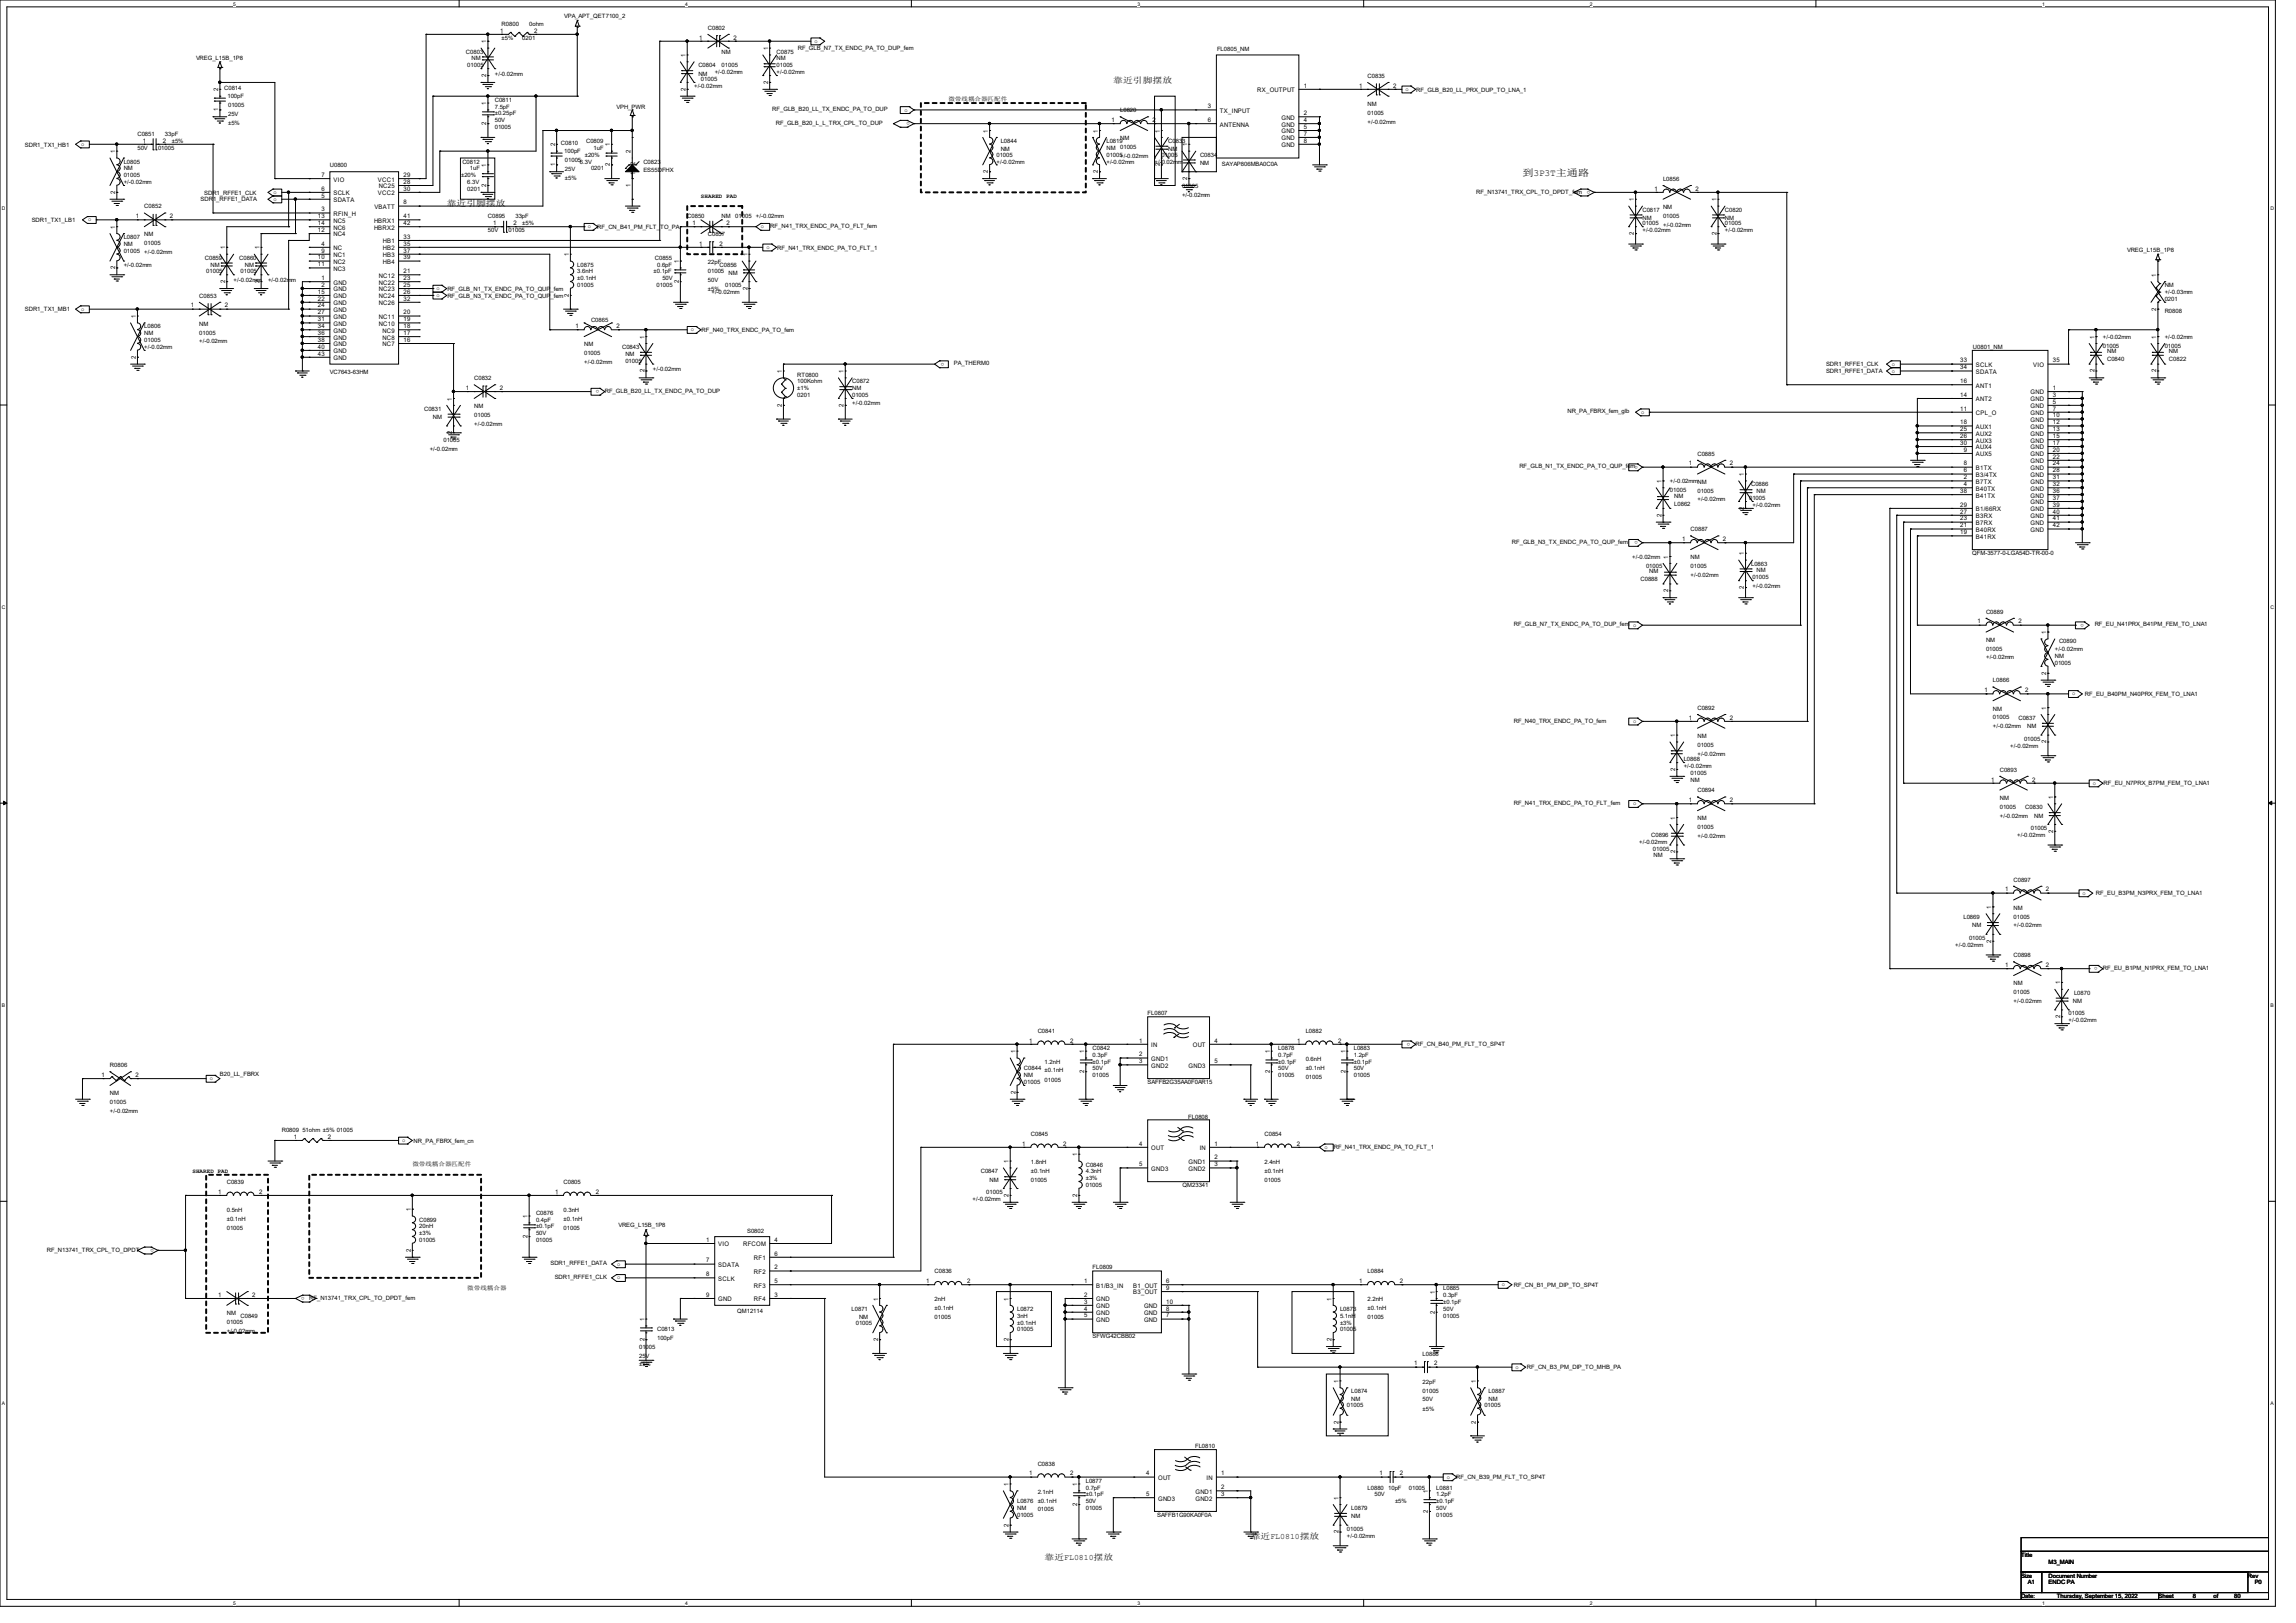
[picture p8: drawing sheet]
<svg xmlns="http://www.w3.org/2000/svg" width="297mm" height="210mm" viewBox="0 0 297 210" stroke-linecap="round" stroke-linejoin="round" font-family="sans-serif">
<defs><g id="words">
<text font-size="1.2" x="196.9" y="22.8">到3P3T主通路</text>
<g font-size="1.1">
<text x="144" y="10.7">靠近引脚摆放</text>
<text x="57.8" y="26.7">靠近引脚摆放</text>
<text x="135.1" y="201.8">靠近FL0810摆放</text>
<text x="161.8" y="199.2">靠近FL0810摆放</text>
</g>
<g font-size=".8">
<text x="62.9" y="5.6" transform="rotate(-90 62.9 5.6)">1</text>
<text x="64.7" y="4.2">1</text>
<text x="64.9" y="3.4">R0800</text>
<text x="64.9" y="5.2">±5%</text>
<text x="67.6" y="5.2">0201</text>
<text x="68.4" y="3.4">0ohm</text>
<text x="69.1" y="4.2">2</text>
<text x="73" y="2.3">VPA_APT_QET7100_2</text>
<text x="90.5" y="5.1">1</text>
<text x="91.6" y="3.8">C0802</text>
<text x="94.9" y="5.1">2</text>
<text x="105.4" y="5.5">o</text>
<text x="25.4" y="7.8">VREG_L15B_1P8</text>
<text x="28.2" y="11.8" transform="rotate(-90 28.2 11.8)">2</text>
<text x="29" y="11.6">C0814</text>
<text x="60.3" y="6.9">C0803</text>
<text x="60.5" y="8.7">01005</text>
<text x="61" y="7.8">NM</text>
<text x="62.9" y="10" transform="rotate(-90 62.9 10)">2</text>
<text x="64" y="9.8">+/-0.02mm</text>
<text x="88.7" y="11.7" transform="rotate(-90 88.7 11.7)">2</text>
<text x="88.7" y="7.4" transform="rotate(-90 88.7 7.4)">1</text>
<text x="89.8" y="11.4">+/-0.02mm</text>
<text x="90.3" y="8.7">C0804</text>
<text x="90.3" y="9.8">NM</text>
<text x="90.7" y="10.5">01005</text>
<text x="92.5" y="9.6">+/-0.02mm</text>
<text x="93.3" y="6.9">NM</text>
<text x="93.3" y="8.7">01005</text>
<text x="99.4" y="10.9" transform="rotate(-90 99.4 10.9)">2</text>
<text x="99.4" y="6.5" transform="rotate(-90 99.4 6.5)">1</text>
<text x="100.5" y="6.9">C0875</text>
<text x="100.5" y="7.8">NM</text>
<text x="100.5" y="8.7">01005</text>
<text x="100.5" y="9.6">+/-0.02mm</text>
<text x="103.2" y="6.5">RF_GLB_N7_TX_ENDC_PA_TO_DUP_fem</text>
<text x="157.4" y="6.6">FL0805_NM</text>
<text x="162.6" y="11.9">RX_OUTPUT</text>
<text x="168.7" y="11.3">1</text>
<text x="175.8" y="11.3">1</text>
<text x="176.9" y="10.1">C0835</text>
<text x="180.2" y="11.3">2</text>
<text x="181.8" y="11.8">o</text>
<text x="183.2" y="11.8">RF_GLB_B20_LL_PRX_DUP_TO_LNA_1</text>
<text x="17.8" y="17.6">C0851</text>
<text x="21.3" y="17.6">33pF</text>
<text x="28.2" y="14.4" transform="rotate(-90 28.2 14.4)">1</text>
<text x="29.4" y="12.7">100pF</text>
<text x="29.5" y="13.9">01005</text>
<text x="29.5" y="15">25V</text>
<text x="29.5" y="16.2">±5%</text>
<text x="62.9" y="16.2" transform="rotate(-90 62.9 16.2)">2</text>
<text x="62.9" y="13.6" transform="rotate(-90 62.9 13.6)">1</text>
<text x="64" y="13.2">C0811</text>
<text x="64" y="14">7.5pF</text>
<text x="64" y="16.7">01005</text>
<text x="64" y="15.8">50V</text>
<text x="64" y="14.9">±0.25pF</text>
<text x="79.8" y="14">VPH_PWR</text>
<text x="99.9" y="14.4">RF_GLB_B20_LL_TX_ENDC_PA_TO_DUP</text>
<text x="100.4" y="16.2">RF_GLB_B20_L_L_TRX_CPL_TO_DUP</text>
<text x="117" y="14.4">o</text>
<text x="117.7" y="15.8" transform="rotate(-180 117.7 15.8)">o</text>
<text x="122.7" y="13.1">微带线耦合器匹配件</text>
<text x="127.8" y="17.2" transform="rotate(-90 127.8 17.2)">1</text>
<text x="142" y="17.2" transform="rotate(-90 142 17.2)">1</text>
<text x="143.8" y="15.8">1</text>
<text x="144.9" y="14.5">L0820</text>
<text x="149.1" y="15.8">2</text>
<text x="150" y="17.2" transform="rotate(-90 150 17.2)">1</text>
<text x="156.2" y="14">3</text>
<text x="156.2" y="15.8">6</text>
<text x="157.8" y="14.6">TX_INPUT</text>
<text x="157.8" y="16.4">ANTENNA</text>
<text x="165.8" y="15.5">GND</text>
<text x="165.8" y="16.4">GND</text>
<text x="165.8" y="17.3">GND</text>
<text x="168.7" y="14.9">2</text>
<text x="168.7" y="15.8">4</text>
<text x="168.7" y="16.7">5</text>
<text x="168.7" y="17.6">7</text>
<text x="176.9" y="13.7">NM</text>
<text x="176.9" y="14.9">01005</text>
<text x="176.9" y="16">+/-0.02mm</text>
<text x="3.2" y="19">SDR1_TX1_HB1</text>
<text x="10.5" y="18.9">o</text>
<text x="14.9" y="19.8" transform="rotate(-90 14.9 19.8)">1</text>
<text x="16" y="21.2">L0805</text>
<text x="16" y="22">NM</text>
<text x="16" y="22.9">01005</text>
<text x="16" y="23.8">+/-0.02mm</text>
<text x="17.8" y="19.4">50V</text>
<text x="18.5" y="18.4">1</text>
<text x="20.4" y="19.4">01005</text>
<text x="21.1" y="18.4">2</text>
<text x="22.2" y="18.5">±5%</text>
<text x="41.6" y="22.9">7</text>
<text x="42.7" y="21.6">U0800</text>
<text x="43.1" y="23.5">VIO</text>
<text x="48.9" y="23.5">VCC1</text>
<text x="52.2" y="22.9">29</text>
<text x="52.2" y="23.8">28</text>
<text x="59.6" y="22.9">±20%</text>
<text x="59.8" y="21.2">C0812</text>
<text x="60.5" y="23.8">6.3V</text>
<text x="60.8" y="22">1uF</text>
<text x="62.9" y="21.6" transform="rotate(-90 62.9 21.6)">1</text>
<text x="71.8" y="21.5" transform="rotate(-90 71.8 21.5)">1</text>
<text x="71.8" y="18.9" transform="rotate(-90 71.8 18.9)">2</text>
<text x="72.6" y="18.7">C0810</text>
<text x="73" y="19.8">100pF</text>
<text x="73.1" y="21">010056.3V</text>
<text x="73.1" y="22.1">25V</text>
<text x="73.1" y="23.3">±5%</text>
<text x="75.6" y="20.3">±20%</text>
<text x="75.8" y="18.5">C0809</text>
<text x="76.5" y="22">0201</text>
<text x="76.8" y="19.4">1uF</text>
<text x="78.9" y="21.5" transform="rotate(-90 78.9 21.5)">2</text>
<text x="78.9" y="18.9" transform="rotate(-90 78.9 18.9)">1</text>
<text x="81.6" y="19.8" transform="rotate(-90 81.6 19.8)">2</text>
<text x="82.2" y="22.7" transform="rotate(-90 82.2 22.7)">1</text>
<text x="82.2" y="21.4" transform="rotate(-90 82.2 21.4)">2</text>
<text x="83.2" y="21.2">C0823</text>
<text x="83.2" y="22.2">ES55DFHX</text>
<text x="127.8" y="22.4" transform="rotate(-90 127.8 22.4)">2</text>
<text x="128.9" y="20.3">01005</text>
<text x="128.9" y="21.2">+/-0.02mm</text>
<text x="129.5" y="18.5">L0844</text>
<text x="129.5" y="19.6">NM</text>
<text x="142" y="22.4" transform="rotate(-90 142 22.4)">2</text>
<text x="143.1" y="18.5">L0819</text>
<text x="143.1" y="19.4">NM</text>
<text x="143.1" y="20.3">01005</text>
<text x="143.1" y="21.2">+/-0.02mm</text>
<text x="144.9" y="18.2">NM</text>
<text x="144.9" y="19.3">01005</text>
<text x="144.9" y="20.4">+/-0.02mm</text>
<text x="149.3" y="21.2">+/-0.02mm</text>
<text x="150" y="21.5" transform="rotate(-90 150 21.5)">2</text>
<text x="150.2" y="20.3">01005</text>
<text x="151.1" y="18.5">C0833</text>
<text x="151.1" y="19.6">NM</text>
<text x="153.6" y="23.3" transform="rotate(-90 153.6 23.3)">2</text>
<text x="153.6" y="18.9" transform="rotate(-90 153.6 18.9)">1</text>
<text x="155.2" y="20.3">C0834</text>
<text x="155.2" y="21.3">NM</text>
<text x="158.1" y="21.5">SAYAP806MBA0C0A</text>
<text x="165.8" y="18.2">GND</text>
<text x="165.8" y="19">GND</text>
<text x="168.7" y="18.4">8</text>
<text x="215.1" y="23.4">L0856</text>
<text x="4.1" y="28.7">SDR1_TX1_LB1</text>
<text x="11.4" y="28.7">o</text>
<text x="14.9" y="29.6" transform="rotate(-90 14.9 29.6)">1</text>
<text x="14.9" y="25.1" transform="rotate(-90 14.9 25.1)">2</text>
<text x="17.6" y="28.2">1</text>
<text x="18.7" y="27">C0852</text>
<text x="22" y="28.2">2</text>
<text x="25.9" y="26.1">SDR1_RFFE1_DATA</text>
<text x="26.4" y="25.2">SDR1_RFFE1_CLK</text>
<text x="35.4" y="25.1">o</text>
<text x="35.4" y="26">o</text>
<text x="41.1" y="29.1">14</text>
<text x="41.1" y="28.2">13</text>
<text x="41.6" y="27.3">3</text>
<text x="41.6" y="25.6">5</text>
<text x="41.6" y="24.7">6</text>
<text x="43.1" y="29.7">NC6</text>
<text x="43.1" y="27.9">RFIN_H</text>
<text x="43.1" y="26.2">SDATA</text>
<text x="43.1" y="25.3">SCLK</text>
<text x="43.1" y="28.8">NC5</text>
<text x="48.4" y="28.8">HBRX1</text>
<text x="48.4" y="29.7">HBRX2</text>
<text x="48.4" y="27">VBATT</text>
<text x="48.9" y="25.3">VCC2</text>
<text x="49" y="24.4">NC25</text>
<text x="52.2" y="28.2">41</text>
<text x="52.2" y="26.5">8</text>
<text x="52.2" y="24.7">30</text>
<text x="52.2" y="29.1">42</text>
<text x="60.5" y="24.7">0201</text>
<text x="62.9" y="24.2" transform="rotate(-90 62.9 24.2)">2</text>
<text x="63.1" y="28.3">C0895</text>
<text x="63.8" y="29.1">1</text>
<text x="66.4" y="29.1">2</text>
<text x="66.7" y="28.3">33pF</text>
<text x="67.6" y="29.2">±5%</text>
<text x="76" y="29.5">o</text>
<text x="77.3" y="29.6">RF_CN_B41_PM_FLT_TO_PA</text>
<text x="81.6" y="24.2" transform="rotate(-90 81.6 24.2)">1</text>
<text x="88.9" y="28.3">C0850</text>
<text x="89.6" y="29.1">1</text>
<text x="90.7" y="25.6">SHARED PAD</text>
<text x="93.3" y="28.3">NM</text>
<text x="94" y="29.1">2</text>
<text x="95.1" y="28.3">01005</text>
<text x="97.8" y="28.3">+/-0.02mm</text>
<text x="98.4" y="29.5">o</text>
<text x="99.7" y="29.5">RF_N41_TRX_ENDC_PA_TO_FLT_fem</text>
<text x="152.9" y="24.3">01005</text>
<text x="152.9" y="25.4">+/-0.02mm</text>
<text x="191" y="25.1">RF_N13741_TRX_CPL_TO_DPDT_fem</text>
<text x="205.7" y="24.7" transform="rotate(-180 205.7 24.7)">o</text>
<text x="211.4" y="26.1" transform="rotate(-90 211.4 26.1)">1</text>
<text x="212.5" y="27.4">C0817</text>
<text x="212.5" y="28.4">NM</text>
<text x="212.5" y="29.2">01005</text>
<text x="214" y="24.7">1</text>
<text x="215.1" y="27">NM</text>
<text x="215.1" y="28.2">01005</text>
<text x="215.1" y="29.3">+/-0.02mm</text>
<text x="219.3" y="24.7">2</text>
<text x="222" y="26.1" transform="rotate(-90 222 26.1)">1</text>
<text x="223.1" y="27.4">C0820</text>
<text x="223.1" y="28.4">NM</text>
<text x="223.1" y="29.2">01005</text>
<text x="14.9" y="34.9" transform="rotate(-90 14.9 34.9)">2</text>
<text x="16" y="30.9">L0807</text>
<text x="16" y="31.8">NM</text>
<text x="16" y="32.7">01005</text>
<text x="16" y="34.5">+/-0.02mm</text>
<text x="18.7" y="30.6">NM</text>
<text x="18.7" y="31.7">01005</text>
<text x="18.7" y="32.9">+/-0.02mm</text>
<text x="26.5" y="33.6">C0859</text>
<text x="26.7" y="35.4">01005</text>
<text x="27.2" y="34.5">NM</text>
<text x="29.1" y="32.3" transform="rotate(-90 29.1 32.3)">1</text>
<text x="30.9" y="33.6">C0860</text>
<text x="31.1" y="35.4">01005</text>
<text x="31.7" y="34.5">NM</text>
<text x="33.6" y="32.3" transform="rotate(-90 33.6 32.3)">1</text>
<text x="41.1" y="33.6">10</text>
<text x="41.1" y="34.5">11</text>
<text x="41.1" y="30">12</text>
<text x="41.6" y="31.8">4</text>
<text x="41.6" y="32.7">9</text>
<text x="43.1" y="32.4">NC</text>
<text x="43.1" y="33.3">NC1</text>
<text x="43.1" y="34.2">NC2</text>
<text x="43.1" y="35">NC3</text>
<text x="43.1" y="30.6">NC4</text>
<text x="49" y="35.9">NC12</text>
<text x="49.5" y="31.5">HB1</text>
<text x="49.5" y="32.4">HB2</text>
<text x="49.5" y="33.3">HB3</text>
<text x="49.5" y="34.2">HB4</text>
<text x="52.2" y="35.3">21</text>
<text x="52.2" y="30.9">33</text>
<text x="52.2" y="31.8">35</text>
<text x="52.2" y="32.7">37</text>
<text x="52.2" y="33.6">39</text>
<text x="63.1" y="30">50V</text>
<text x="65.8" y="30">01005</text>
<text x="73.6" y="33.2" transform="rotate(-90 73.6 33.2)">1</text>
<text x="74.7" y="34.5">L0875</text>
<text x="74.7" y="35.4">3.6nH</text>
<text x="84.5" y="35.4">±0.1pF</text>
<text x="84.7" y="33.6">C0855</text>
<text x="85" y="34.5">0.6pF</text>
<text x="87.8" y="34.1" transform="rotate(-90 87.8 34.1)">1</text>
<text x="90.5" y="31.8">1</text>
<text x="91.6" y="30.5">C0857</text>
<text x="91.6" y="34.2">22pF</text>
<text x="91.6" y="35.3">01005</text>
<text x="93.1" y="34.5">C0856</text>
<text x="93.1" y="31.8">2</text>
<text x="94.2" y="35.6">NM</text>
<text x="96.7" y="33.2" transform="rotate(-90 96.7 33.2)">1</text>
<text x="99.2" y="32.2">o</text>
<text x="100.5" y="32.3">RF_N41_TRX_ENDC_PA_TO_FLT_1</text>
<text x="211.4" y="30.4" transform="rotate(-90 211.4 30.4)">2</text>
<text x="212.5" y="30">+/-0.02mm</text>
<text x="222" y="30.4" transform="rotate(-90 222 30.4)">2</text>
<text x="223.1" y="30">+/-0.02mm</text>
<text x="275.2" y="32.5">VREG_L15B_1P8</text>
<text x="278.9" y="35.8" transform="rotate(-90 278.9 35.8)">1</text>
<text x="3.2" y="40.3">SDR1_TX1_MB1</text>
<text x="10.5" y="40.2">o</text>
<text x="17.6" y="41.2" transform="rotate(-90 17.6 41.2)">1</text>
<text x="24.7" y="39.8">1</text>
<text x="25.8" y="38.5">C0853</text>
<text x="29.1" y="39.8">2</text>
<text x="29.1" y="36.6" transform="rotate(-90 29.1 36.6)">2</text>
<text x="30.2" y="36.4">+/-0.02mm</text>
<text x="33.6" y="36.6" transform="rotate(-90 33.6 36.6)">2</text>
<text x="34.7" y="36.4">+/-0.02mm</text>
<text x="41.1" y="38">15</text>
<text x="41.1" y="38.9">22</text>
<text x="41.1" y="39.8">24</text>
<text x="41.1" y="40.7">27</text>
<text x="41.1" y="41.6">31</text>
<text x="41.6" y="36.2">1</text>
<text x="41.6" y="37.1">2</text>
<text x="43.1" y="36.8">GND</text>
<text x="43.1" y="37.7">GND</text>
<text x="43.1" y="38.6">GND</text>
<text x="43.1" y="39.5">GND</text>
<text x="43.1" y="40.4">GND</text>
<text x="43.1" y="41.3">GND</text>
<text x="49" y="41.3">NC11</text>
<text x="49" y="38.6">NC24</text>
<text x="49" y="36.8">NC22</text>
<text x="49" y="37.7">NC23</text>
<text x="49" y="39.5">NC26</text>
<text x="52.2" y="41.6">19</text>
<text x="52.2" y="40.7">20</text>
<text x="52.2" y="38">26</text>
<text x="52.2" y="36.2">23</text>
<text x="52.2" y="37.1">25</text>
<text x="52.2" y="38.9">32</text>
<text x="56.5" y="38.4">o</text>
<text x="56.5" y="37.5">o</text>
<text x="57.9" y="38.5">RF_GLB_N3_TX_ENDC_PA_TO_QUP_fem</text>
<text x="57.9" y="37.6">RF_GLB_N1_TX_ENDC_PA_TO_QUP_fem</text>
<text x="73.6" y="38.4" transform="rotate(-90 73.6 38.4)">2</text>
<text x="74.7" y="36.3">±0.1nH</text>
<text x="74.7" y="37.2">01005</text>
<text x="76.5" y="41.6">C0865</text>
<text x="84.9" y="37.2">01005</text>
<text x="85.7" y="36.3">50V</text>
<text x="87.8" y="36.6" transform="rotate(-90 87.8 36.6)">2</text>
<text x="91.6" y="36.4">50V</text>
<text x="91.6" y="37.6">±5%</text>
<text x="92" y="38.1">+/-0.02mm</text>
<text x="93.8" y="37.2">01005</text>
<text x="96.7" y="37.5" transform="rotate(-90 96.7 37.5)">2</text>
<text x="278.9" y="40.2" transform="rotate(-90 278.9 40.2)">2</text>
<text x="280" y="40.5">R0808</text>
<text x="280" y="37.2">NM</text>
<text x="280" y="38.9">0201</text>
<text x="280" y="38.1">+/-0.03mm</text>
<text x="17.6" y="46.4" transform="rotate(-90 17.6 46.4)">2</text>
<text x="18.7" y="42.5">L0806</text>
<text x="18.7" y="43.4">NM</text>
<text x="18.7" y="44.3">01005</text>
<text x="18.7" y="45.2">+/-0.02mm</text>
<text x="25.8" y="42.2">NM</text>
<text x="25.8" y="43.3">01005</text>
<text x="25.8" y="44.4">+/-0.02mm</text>
<text x="41.1" y="43.3">36</text>
<text x="41.1" y="44.2">38</text>
<text x="41.1" y="45.1">40</text>
<text x="41.1" y="42.5">34</text>
<text x="41.1" y="46">43</text>
<text x="43.1" y="42.2">GND</text>
<text x="43.1" y="43.9">GND</text>
<text x="43.1" y="44.8">GND</text>
<text x="43.1" y="45.7">GND</text>
<text x="43.1" y="43">GND</text>
<text x="43.1" y="46.6">GND</text>
<text x="49" y="42.2">NC10</text>
<text x="49.5" y="44.8">NC7</text>
<text x="49.5" y="43.9">NC8</text>
<text x="49.5" y="43">NC9</text>
<text x="52.2" y="44.2">16</text>
<text x="52.2" y="43.3">17</text>
<text x="52.2" y="42.5">18</text>
<text x="74.5" y="42.5">1</text>
<text x="75.6" y="44.8">NM</text>
<text x="75.6" y="46">01005</text>
<text x="75.6" y="47.1">+/-0.02mm</text>
<text x="79.8" y="42.5">2</text>
<text x="80.5" y="45.2">C0843</text>
<text x="80.9" y="46.1">NM</text>
<text x="80.9" y="46.9">01005</text>
<text x="83.4" y="43.8" transform="rotate(-90 83.4 43.8)">1</text>
<text x="84.5" y="48">+/-0.02mm</text>
<text x="89.4" y="42.9">o</text>
<text x="90.8" y="43">RF_N40_TRX_ENDC_PA_TO_fem</text>
<text x="122.1" y="46.9" transform="rotate(-180 122.1 46.9)">o</text>
<text x="123.4" y="47.3">PA_THERM0</text>
<text x="236.2" y="47.4">SDR1_RFFE1_CLK</text>
<text x="244.7" y="47.3">o</text>
<text x="253.6" y="46.9">33</text>
<text x="253.6" y="47.8">34</text>
<text x="255.2" y="45.2">U0801_NM</text>
<text x="255.6" y="47.5">SCLK</text>
<text x="263" y="47.5">VIO</text>
<text x="265.6" y="46.9">35</text>
<text x="270.9" y="43.8" transform="rotate(-90 270.9 43.8)">1</text>
<text x="272" y="45">01005</text>
<text x="272" y="43.9">+/-0.02mm</text>
<text x="272.6" y="46.8">C0840</text>
<text x="272.6" y="45.7">NM</text>
<text x="278.9" y="43.8" transform="rotate(-90 278.9 43.8)">1</text>
<text x="280" y="45">01005</text>
<text x="280" y="43.9">+/-0.02mm</text>
<text x="280.6" y="46.8">C0822</text>
<text x="280.6" y="45.7">NM</text>
<text x="42.7" y="48.4">VC7643-63HM</text>
<text x="54.9" y="53.2">C0831</text>
<text x="58.5" y="51.8" transform="rotate(-90 58.5 51.8)">1</text>
<text x="60.2" y="50.5">1</text>
<text x="61.3" y="49.2">C0832</text>
<text x="61.3" y="52.8">NM</text>
<text x="61.3" y="54">01005</text>
<text x="64.6" y="50.5">2</text>
<text x="77.5" y="50.5" transform="rotate(-180 77.5 50.5)">o</text>
<text x="78.2" y="50.8">RF_GLB_B20_LL_TX_ENDC_PA_TO_DUP</text>
<text x="83.4" y="48.2" transform="rotate(-90 83.4 48.2)">2</text>
<text x="101.1" y="52.6" transform="rotate(-90 101.1 52.6)">2</text>
<text x="101.1" y="48.3" transform="rotate(-90 101.1 48.3)">1</text>
<text x="103.1" y="48.7">RT0800</text>
<text x="103.1" y="49.6">100Kohm</text>
<text x="103.1" y="50.5">±1%</text>
<text x="103.1" y="51.4">0201</text>
<text x="109.1" y="52.6" transform="rotate(-90 109.1 52.6)">2</text>
<text x="109.1" y="48.3" transform="rotate(-90 109.1 48.3)">1</text>
<text x="110.2" y="49.6">C0872</text>
<text x="110.2" y="50.5">NM</text>
<text x="110.2" y="51.4">01005</text>
<text x="110.2" y="52.4">+/-0.02mm</text>
<text x="202.8" y="53.5">NR_PA_FBRX_fem_glb</text>
<text x="212.3" y="53.5">o</text>
<text x="236.2" y="48.3">SDR1_RFFE1_DATA</text>
<text x="244.7" y="48.2">o</text>
<text x="253.6" y="49.6">16</text>
<text x="253.6" y="51.3">14</text>
<text x="253.6" y="53.1">11</text>
<text x="255.6" y="48.4">SDATA</text>
<text x="255.6" y="50.2">ANT1</text>
<text x="255.6" y="51.9">ANT2</text>
<text x="255.6" y="53.7">CPL_O</text>
<text x="262.7" y="51">GND</text>
<text x="262.7" y="51.9">GND</text>
<text x="262.7" y="52.8">GND</text>
<text x="262.7" y="53.7">GND</text>
<text x="265.6" y="50.5">1</text>
<text x="265.6" y="51.3">3</text>
<text x="265.6" y="52.2">5</text>
<text x="265.6" y="53.1">7</text>
<text x="270.9" y="48.2" transform="rotate(-90 270.9 48.2)">2</text>
<text x="278.9" y="48.2" transform="rotate(-90 278.9 48.2)">2</text>
<text x="55.6" y="58.3">+/-0.02mm</text>
<text x="56" y="54.2">NM</text>
<text x="57.4" y="57.2">01005</text>
<text x="58.5" y="56.2" transform="rotate(-90 58.5 56.2)">2</text>
<text x="61.3" y="55.1">+/-0.02mm</text>
<text x="219.6" y="59">C0885</text>
<text x="253.6" y="54.9">18</text>
<text x="253.6" y="55.8">25</text>
<text x="253.6" y="56.7">26</text>
<text x="253.6" y="57.6">30</text>
<text x="254" y="58.5">9</text>
<text x="255.6" y="55.5">AUX1</text>
<text x="255.6" y="56.4">AUX2</text>
<text x="255.6" y="57.3">AUX3</text>
<text x="255.6" y="58.2">AUX4</text>
<text x="255.6" y="59">AUX5</text>
<text x="262.7" y="54.6">GND</text>
<text x="262.7" y="55.5">GND</text>
<text x="262.7" y="56.4">GND</text>
<text x="262.7" y="57.3">GND</text>
<text x="262.7" y="58.2">GND</text>
<text x="262.7" y="59">GND</text>
<text x="262.7" y="59.9">GND</text>
<text x="265.6" y="54">10</text>
<text x="265.6" y="54.9">12</text>
<text x="265.6" y="55.8">13</text>
<text x="265.6" y="56.7">15</text>
<text x="265.6" y="57.6">17</text>
<text x="265.6" y="58.5">20</text>
<text x="265.6" y="59.3">22</text>
<text x="196.5" y="60.6">RF_GLB_N1_TX_ENDC_PA_TO_QUP_fem</text>
<text x="211.9" y="60.3" transform="rotate(-180 211.9 60.3)">o</text>
<text x="214.9" y="62.5" transform="rotate(-90 214.9 62.5)">1</text>
<text x="216" y="63.7">01005</text>
<text x="216" y="62.5">+/-0.02mmNM</text>
<text x="216.6" y="65.4">L0862</text>
<text x="216.6" y="64.4">NM</text>
<text x="218.5" y="60.2">1</text>
<text x="219.6" y="63.7">01005</text>
<text x="219.6" y="64.9">+/-0.02mm</text>
<text x="223.8" y="60.2">2</text>
<text x="225.6" y="66" transform="rotate(-90 225.6 66)">2</text>
<text x="225.6" y="61.6" transform="rotate(-90 225.6 61.6)">1</text>
<text x="226.3" y="64.7">01005</text>
<text x="226.5" y="62.9">C0886</text>
<text x="226.7" y="65.6">+/-0.02mm</text>
<text x="227.2" y="63.8">NM</text>
<text x="253.6" y="63.8">38</text>
<text x="253.6" y="65.6">29</text>
<text x="254" y="60.2">8</text>
<text x="254" y="61.1">6</text>
<text x="254" y="62">2</text>
<text x="254" y="62.9">4</text>
<text x="255.6" y="60.8">B1TX</text>
<text x="255.6" y="61.7">B3/4TX</text>
<text x="255.6" y="62.6">B7TX</text>
<text x="255.6" y="63.5">B40TX</text>
<text x="255.6" y="64.4">B41TX</text>
<text x="262.7" y="60.8">GND</text>
<text x="262.7" y="61.7">GND</text>
<text x="262.7" y="62.6">GND</text>
<text x="262.7" y="63.5">GND</text>
<text x="262.7" y="64.4">GND</text>
<text x="262.7" y="65.3">GND</text>
<text x="265.6" y="60.2">24</text>
<text x="265.6" y="61.1">28</text>
<text x="265.6" y="62">31</text>
<text x="265.6" y="62.9">32</text>
<text x="265.6" y="63.8">36</text>
<text x="265.6" y="64.7">37</text>
<text x="265.6" y="65.6">39</text>
<text x="195.6" y="70.4">RF_GLB_N3_TX_ENDC_PA_TO_QUP_fem</text>
<text x="211.9" y="70.1" transform="rotate(-180 211.9 70.1)">o</text>
<text x="214.9" y="66.9" transform="rotate(-90 214.9 66.9)">2</text>
<text x="217.6" y="70">1</text>
<text x="218.7" y="68.7">C0887</text>
<text x="222.9" y="70">2</text>
<text x="225.6" y="71.9" transform="rotate(-90 225.6 71.9)">1</text>
<text x="253.6" y="66.5">27</text>
<text x="253.6" y="67.3">23</text>
<text x="253.6" y="68.2">21</text>
<text x="253.6" y="69.1">19</text>
<text x="255.1" y="71.8">QFM-3577-0-LGA54D-TR-00-0</text>
<text x="255.6" y="66.2">B1/66RX</text>
<text x="255.6" y="67">B3RX</text>
<text x="255.6" y="67.9">B7RX</text>
<text x="255.6" y="68.8">B40RX</text>
<text x="255.6" y="69.7">B41RX</text>
<text x="262.7" y="66.2">GND</text>
<text x="262.7" y="67">GND</text>
<text x="262.7" y="67.9">GND</text>
<text x="262.7" y="68.8">GND</text>
<text x="265.6" y="66.5">40</text>
<text x="265.6" y="67.3">41</text>
<text x="265.6" y="68.2">42</text>
<text x="211.2" y="72.3">+/-0.02mm</text>
<text x="212.2" y="75.2">C0888</text>
<text x="212.9" y="73.4">01005</text>
<text x="213.4" y="74.2">NM</text>
<text x="215.8" y="76.6" transform="rotate(-90 215.8 76.6)">2</text>
<text x="215.8" y="72.3" transform="rotate(-90 215.8 72.3)">1</text>
<text x="218.7" y="72.4">NM</text>
<text x="218.7" y="73.5">01005</text>
<text x="218.7" y="74.7">+/-0.02mm</text>
<text x="225.6" y="76.2" transform="rotate(-90 225.6 76.2)">2</text>
<text x="226.5" y="73.2">L0863</text>
<text x="226.7" y="75">01005</text>
<text x="226.7" y="76">+/-0.02mm</text>
<text x="227.2" y="74.1">NM</text>
<text x="195.8" y="81.1">RF_GLB_N7_TX_ENDC_PA_TO_DUP_fem o</text>
<text x="255.8" y="80.7">1</text>
<text x="256.9" y="79.4">C0889</text>
<text x="256.9" y="83.1">NM</text>
<text x="261.1" y="80.7">2</text>
<text x="264.7" y="82.1" transform="rotate(-90 264.7 82.1)">1</text>
<text x="266.4" y="83.2">C0890</text>
<text x="269.6" y="80.7" transform="rotate(-180 269.6 80.7)">o</text>
<text x="271" y="81.1">RF_EU_N41PRX_B41PM_FEM_TO_LNA1</text>
<text x="256.7" y="89.6">1</text>
<text x="256.9" y="84.2">01005</text>
<text x="256.9" y="85.3">+/-0.02mm</text>
<text x="257.8" y="88.3">L0866</text>
<text x="262" y="89.6">2</text>
<text x="264.7" y="87.3" transform="rotate(-90 264.7 87.3)">2</text>
<text x="265.8" y="85.2">NM</text>
<text x="265.8" y="86.1">01005</text>
<text x="265.8" y="84.3">+/-0.02mm</text>
<text x="268.1" y="90">o</text>
<text x="195.8" y="93.5">RF_N40_TRX_ENDC_PA_TO_fem</text>
<text x="211.3" y="93.6">o</text>
<text x="216.7" y="95.4" transform="rotate(-90 216.7 95.4)">1</text>
<text x="218.5" y="93.1">1</text>
<text x="219.6" y="91.9">C0892</text>
<text x="219.6" y="95.5">NM</text>
<text x="223.8" y="93.1">2</text>
<text x="257.8" y="91.9">NM</text>
<text x="257.8" y="93.1">01005</text>
<text x="257.8" y="94.2">+/-0.02mm</text>
<text x="261.1" y="93.2">C0837</text>
<text x="261.8" y="95.8">01005</text>
<text x="262.2" y="94.2">NM</text>
<text x="264.7" y="91.8" transform="rotate(-90 264.7 91.8)">1</text>
<text x="269.7" y="90.1">RF_EU_B40PM_N40PRX_FEM_TO_LNA1</text>
<text x="216.7" y="99.8" transform="rotate(-90 216.7 99.8)">2</text>
<text x="217.8" y="98.5">L0868</text>
<text x="217.8" y="99.4">+/-0.02mm</text>
<text x="218.7" y="101.2">NM</text>
<text x="218.7" y="100.3">01005</text>
<text x="219.6" y="96.6">01005</text>
<text x="219.6" y="97.8">+/-0.02mm</text>
<text x="257.6" y="101.1">1</text>
<text x="258.7" y="99.9">C0893</text>
<text x="260" y="96.7">+/-0.02mm</text>
<text x="262.9" y="101.1">2</text>
<text x="264.7" y="96.2" transform="rotate(-90 264.7 96.2)">2</text>
<text x="270.7" y="101.6">o</text>
<text x="272.1" y="101.6">RF_EU_N7PRX_B7PM_FEM_TO_LNA1</text>
<text x="195.8" y="104.2">RF_N41_TRX_ENDC_PA_TO_FLT_fem</text>
<text x="211.3" y="104.2">o</text>
<text x="216.7" y="106.1" transform="rotate(-90 216.7 106.1)">1</text>
<text x="218.5" y="103.8">1</text>
<text x="219.6" y="102.5">C0894</text>
<text x="219.6" y="106.2">NM</text>
<text x="219.6" y="107.3">01005</text>
<text x="223.8" y="103.8">2</text>
<text x="258.7" y="103.5">NM</text>
<text x="258.7" y="104.6">01005</text>
<text x="258.7" y="105.8">+/-0.02mm</text>
<text x="262" y="104.7">C0830</text>
<text x="262.7" y="107.4">01005</text>
<text x="263.1" y="105.8">NM</text>
<text x="265.6" y="107.8" transform="rotate(-90 265.6 107.8)">2</text>
<text x="265.6" y="103.4" transform="rotate(-90 265.6 103.4)">1</text>
<text x="212" y="109.2">+/-0.02mm</text>
<text x="213.6" y="108.3">C0896</text>
<text x="213.8" y="110.1">01005</text>
<text x="213.9" y="111">NM</text>
<text x="216.7" y="110.4" transform="rotate(-90 216.7 110.4)">2</text>
<text x="219.6" y="108.5">+/-0.02mm</text>
<text x="260.9" y="108.3">+/-0.02mm</text>
<text x="254" y="119">L0869</text>
<text x="257.6" y="117.6" transform="rotate(-90 257.6 117.6)">1</text>
<text x="259.4" y="115.4">1</text>
<text x="260.5" y="114.1">C0897</text>
<text x="260.5" y="117.7">NM</text>
<text x="260.5" y="118.9">01005</text>
<text x="264.7" y="115.4">2</text>
<text x="269.4" y="115.8">o</text>
<text x="271.1" y="115.9">RF_EU_B3PM_N3PRX_FEM_TO_LNA1</text>
<text x="252.9" y="122.5">+/-0.02mm</text>
<text x="254.7" y="121.6">01005</text>
<text x="255.1" y="120">NM</text>
<text x="257.6" y="122" transform="rotate(-90 257.6 122)">2</text>
<text x="259.4" y="125.1">1</text>
<text x="260.5" y="123.9">C0898</text>
<text x="260.5" y="120">+/-0.02mm</text>
<text x="264.7" y="125.1">2</text>
<text x="271.3" y="125.2" transform="rotate(-180 271.3 125.2)">o</text>
<text x="272" y="125.5">RF_EU_B1PM_N1PRX_FEM_TO_LNA1</text>
<text x="148.5" y="131.4">FL0807</text>
<text x="260.5" y="127.5">NM</text>
<text x="260.5" y="128.6">01005</text>
<text x="260.5" y="129.8">+/-0.02mm</text>
<text x="266.5" y="131.8" transform="rotate(-90 266.5 131.8)">2</text>
<text x="266.5" y="127.4" transform="rotate(-90 266.5 127.4)">1</text>
<text x="267.6" y="131.4">01005</text>
<text x="268.1" y="129.8">NM</text>
<text x="268.3" y="128.7">L0870</text>
<text x="131.4" y="136.3" transform="rotate(-90 131.4 136.3)">1</text>
<text x="133.1" y="134.9">1</text>
<text x="134.2" y="133.6">C0841</text>
<text x="135.1" y="137.6">1.2nH</text>
<text x="138.4" y="134.9">2</text>
<text x="140.3" y="136.3" transform="rotate(-90 140.3 136.3)">1</text>
<text x="141.3" y="135.8">C0842</text>
<text x="141.3" y="136.7">0.3pF</text>
<text x="141.3" y="137.6">±0.1pF</text>
<text x="147.4" y="134.9">1</text>
<text x="147.4" y="137.6">3</text>
<text x="147.4" y="136.7">2</text>
<text x="148.9" y="135.5">IN</text>
<text x="148.9" y="137.3">GND1</text>
<text x="154.3" y="135.5">OUT</text>
<text x="157.1" y="134.9">4</text>
<text x="157.1" y="137.6">5</text>
<text x="164.3" y="136.3" transform="rotate(-90 164.3 136.3)">1</text>
<text x="165.3" y="135.8">L0878</text>
<text x="165.3" y="136.7">0.7pF</text>
<text x="165.3" y="137.6">±0.1pF</text>
<text x="167.8" y="134.9">1</text>
<text x="168.9" y="133.6">L0882</text>
<text x="168.9" y="137.3">0.6nH</text>
<text x="173.1" y="134.9">2</text>
<text x="174" y="136.3" transform="rotate(-90 174 136.3)">1</text>
<text x="175.1" y="135.8">L0883</text>
<text x="175.1" y="136.7">1.2pF</text>
<text x="175.1" y="137.6">±0.1pF</text>
<text x="182.4" y="135" transform="rotate(-180 182.4 135)">o</text>
<text x="183.1" y="135.3">RF_CN_B40_PM_FLT_TO_SP4T</text>
<text x="267.6" y="132.3">+/-0.02mm</text>
<text x="13.1" y="139.4">1</text>
<text x="14.2" y="138.1">R0806</text>
<text x="14.2" y="141.7">NM</text>
<text x="14.2" y="142.9">01005</text>
<text x="17.5" y="139.4">2</text>
<text x="27.1" y="139.8">o</text>
<text x="28.4" y="139.2">B20_LL_FBRX</text>
<text x="131.4" y="141.5" transform="rotate(-90 131.4 141.5)">2</text>
<text x="132.5" y="138.5">C0844</text>
<text x="132.5" y="139.4">NM</text>
<text x="132.5" y="140.3">01005</text>
<text x="135.1" y="138.8">±0.1nH</text>
<text x="135.1" y="140">01005</text>
<text x="140.3" y="138.9" transform="rotate(-90 140.3 138.9)">2</text>
<text x="141.3" y="139.4">01005</text>
<text x="141.3" y="138.5">50V</text>
<text x="148.5" y="140.3">SAFFB2G35AA0F0AR15</text>
<text x="148.9" y="138.2">GND2</text>
<text x="153.8" y="138.2">GND3</text>
<text x="164.3" y="138.9" transform="rotate(-90 164.3 138.9)">2</text>
<text x="165.3" y="139.4">01005</text>
<text x="165.3" y="138.5">50V</text>
<text x="168.9" y="138.4">±0.1nH</text>
<text x="168.9" y="139.6">01005</text>
<text x="174" y="138.9" transform="rotate(-90 174 138.9)">2</text>
<text x="175.1" y="139.4">01005</text>
<text x="175.1" y="138.5">50V</text>
<text x="14.2" y="144">+/-0.02mm</text>
<text x="36.4" y="146.5">R0809 51ohm ±5% 01005</text>
<text x="38" y="147.4">1</text>
<text x="42.4" y="147.4">2</text>
<text x="52" y="147.8">o</text>
<text x="53.5" y="147.9">NR_PA_FBRX_fem_cn</text>
<text x="132.2" y="148.2">1</text>
<text x="133.3" y="147">C0845</text>
<text x="137.5" y="148.2">2</text>
<text x="139.4" y="149.6" transform="rotate(-90 139.4 149.6)">1</text>
<text x="147.4" y="148.2">4</text>
<text x="148.9" y="148.8">OUT</text>
<text x="153.7" y="144.7">FL0808</text>
<text x="155.2" y="148.8">IN</text>
<text x="157.1" y="148.2">1</text>
<text x="162.5" y="148.2">1</text>
<text x="163.6" y="147">C0854</text>
<text x="167.8" y="148.2">2</text>
<text x="171.3" y="148.7">o</text>
<text x="172.5" y="148.6">RF_N41_TRX_ENDC_PA_TO_FLT_1</text>
<text x="24.9" y="151.8">SHARED PAD</text>
<text x="28.2" y="154.5">1</text>
<text x="29.3" y="153.2">C0839</text>
<text x="33.5" y="154.5">2</text>
<text x="53.3" y="150.9">微带线耦合器匹配件</text>
<text x="71.8" y="154.5">1</text>
<text x="72.9" y="153.2">C0805</text>
<text x="77.1" y="154.5">2</text>
<text x="125.8" y="155.4">+/-0.02mm</text>
<text x="126.9" y="151.8">C0847</text>
<text x="127.6" y="154.5">01005</text>
<text x="128" y="152.9">NM</text>
<text x="130.5" y="154.9" transform="rotate(-90 130.5 154.9)">2</text>
<text x="130.5" y="150.5" transform="rotate(-90 130.5 150.5)">1</text>
<text x="133.3" y="150.6">1.8nH</text>
<text x="133.3" y="151.8">±0.1nH</text>
<text x="133.3" y="152.9">01005</text>
<text x="139.4" y="154.9" transform="rotate(-90 139.4 154.9)">2</text>
<text x="140.5" y="151">C0846</text>
<text x="140.5" y="151.8">4.3nH</text>
<text x="140.5" y="152.7">±3%</text>
<text x="140.5" y="153.6">01005</text>
<text x="147.4" y="150.9">5</text>
<text x="148.9" y="151.5">GND3</text>
<text x="153" y="153.6">QM23341</text>
<text x="153.8" y="151.5">GND2</text>
<text x="153.8" y="150.6">GND1</text>
<text x="157.1" y="150.9">3</text>
<text x="157.1" y="150">2</text>
<text x="163.6" y="150.6">2.4nH</text>
<text x="163.6" y="151.8">±0.1nH</text>
<text x="163.6" y="152.9">01005</text>
<text x="6.1" y="162">RF_N13741_TRX_CPL_TO_DPDT</text>
<text x="19.9" y="161.6" transform="rotate(-180 19.9 161.6)">o</text>
<text x="29.3" y="156.8">0.5nH</text>
<text x="29.3" y="158">±0.1nH</text>
<text x="29.3" y="159.1">01005</text>
<text x="53.1" y="162" transform="rotate(-90 53.1 162)">2</text>
<text x="53.1" y="156.7" transform="rotate(-90 53.1 156.7)">1</text>
<text x="54.2" y="158.1">C0899</text>
<text x="54.2" y="159">20nH</text>
<text x="54.2" y="159.8">±3%</text>
<text x="54.2" y="160.7">01005</text>
<text x="68.2" y="160.2" transform="rotate(-90 68.2 160.2)">2</text>
<text x="68.2" y="157.6" transform="rotate(-90 68.2 157.6)">1</text>
<text x="69.3" y="157.2">C0876</text>
<text x="69.3" y="158.1">0.4pF</text>
<text x="69.3" y="160.7">01005</text>
<text x="69.3" y="159.8">50V</text>
<text x="69.3" y="159">±0.1pF</text>
<text x="72.9" y="156.8">0.3nH</text>
<text x="72.9" y="158">±0.1nH</text>
<text x="72.9" y="159.1">01005</text>
<text x="80" y="158.8">VREG_L15B_1P8</text>
<text x="91.4" y="160.7">1</text>
<text x="92.9" y="161.3">VIO</text>
<text x="96.1" y="161.3">RFCOM</text>
<text x="96.6" y="159.5">S0802</text>
<text x="100.2" y="160.7">4</text>
<text x="28.2" y="167.8">1</text>
<text x="32.6" y="167.8">2</text>
<text x="39.4" y="167.8" transform="rotate(-180 39.4 167.8)">o</text>
<text x="60.5" y="166.9">微带线耦合器</text>
<text x="71.2" y="163.7">SDR1_RFFE1_DATA</text>
<text x="71.8" y="165.5">SDR1_RFFE1_CLK</text>
<text x="79.8" y="163.8">o</text>
<text x="79.8" y="165.6">o</text>
<text x="91.4" y="163.4">7</text>
<text x="91.4" y="165.1">8</text>
<text x="91.4" y="167.8">9</text>
<text x="92.9" y="163.9">SDATA</text>
<text x="92.9" y="165.7">SCLK</text>
<text x="97.5" y="164.8">RF2</text>
<text x="97.5" y="166.6">RF3</text>
<text x="97.5" y="163.1">RF1</text>
<text x="100.2" y="164.2">2</text>
<text x="100.2" y="167.8">3</text>
<text x="100.2" y="166">5</text>
<text x="100.2" y="162.5">6</text>
<text x="119.8" y="166">1</text>
<text x="120.9" y="164.8">C0836</text>
<text x="125.1" y="166">2</text>
<text x="140.2" y="166">1</text>
<text x="140.2" y="167.8">2</text>
<text x="141.3" y="164.2">FL0809</text>
<text x="141.8" y="166.6">B1/B3_IN</text>
<text x="146.6" y="166.6">B1_OUT</text>
<text x="146.6" y="167.5">B3_OUT</text>
<text x="150.9" y="166">6</text>
<text x="150.9" y="166.9">9</text>
<text x="175.8" y="166">1</text>
<text x="176.9" y="164.8">L0884</text>
<text x="181.1" y="166">2</text>
<text x="185.6" y="167.4" transform="rotate(-90 185.6 167.4)">1</text>
<text x="186.7" y="167">L0885</text>
<text x="186.7" y="167.8">0.3pF</text>
<text x="194.3" y="166.5">o</text>
<text x="195.8" y="166.5">RF_CN_B1_PM_DIP_TO_SP4T</text>
<text x="29.3" y="170.2">NM</text>
<text x="29.3" y="171.3">01005</text>
<text x="29.3" y="172.5">+/-0.02mm</text>
<text x="31.1" y="170.5">C0849</text>
<text x="40" y="168.2">RF_N13741_TRX_CPL_TO_DPDT_fem</text>
<text x="83.4" y="173.5" transform="rotate(-90 83.4 173.5)">2</text>
<text x="83.4" y="171" transform="rotate(-90 83.4 171)">1</text>
<text x="85" y="172.3">C0813</text>
<text x="85" y="173.4">100pF</text>
<text x="92.9" y="168.4">GND</text>
<text x="95.4" y="170">QM12114</text>
<text x="97.5" y="168.4">RF4</text>
<text x="110.1" y="169.6">L0871</text>
<text x="110.7" y="171.4">01005</text>
<text x="111.1" y="170.7">NM</text>
<text x="113.6" y="173.5" transform="rotate(-90 113.6 173.5)">2</text>
<text x="113.6" y="168.3" transform="rotate(-90 113.6 168.3)">1</text>
<text x="120.9" y="168.4">2nH</text>
<text x="120.9" y="169.5">±0.1nH</text>
<text x="120.9" y="170.7">01005</text>
<text x="130.5" y="173.5" transform="rotate(-90 130.5 173.5)">2</text>
<text x="130.5" y="168.3" transform="rotate(-90 130.5 168.3)">1</text>
<text x="131.6" y="169.6">L0872</text>
<text x="131.6" y="170.5">3nH</text>
<text x="131.6" y="171.4">±0.1nH</text>
<text x="131.6" y="172.3">01005</text>
<text x="140.2" y="168.7">3</text>
<text x="140.2" y="169.6">4</text>
<text x="140.2" y="170.5">5</text>
<text x="141.3" y="173.2">SFWG42CBB02</text>
<text x="141.8" y="168.4">GND</text>
<text x="141.8" y="169.3">GND</text>
<text x="141.8" y="170.2">GND</text>
<text x="141.8" y="171.1">GND</text>
<text x="148" y="171.1">GND</text>
<text x="148" y="170.2">GND</text>
<text x="148" y="169.3">GND</text>
<text x="150.9" y="170.5">7</text>
<text x="150.9" y="169.6">8</text>
<text x="150.9" y="168.7">10</text>
<text x="172.3" y="173.5" transform="rotate(-90 172.3 173.5)">2</text>
<text x="172.3" y="168.3" transform="rotate(-90 172.3 168.3)">1</text>
<text x="173.4" y="169.6">L0873</text>
<text x="173.4" y="170.5">5.1nH</text>
<text x="173.4" y="171.4">±3%</text>
<text x="173.4" y="172.3">01005</text>
<text x="176.9" y="168.4">2.2nH</text>
<text x="176.9" y="169.5">±0.1nH</text>
<text x="176.9" y="170.7">01005</text>
<text x="185.6" y="170" transform="rotate(-90 185.6 170)">2</text>
<text x="186.7" y="170.5">01005</text>
<text x="186.7" y="169.6">50V</text>
<text x="186.7" y="168.7">±0.1pF</text>
<text x="82.7" y="174.5">01005</text>
<text x="82.7" y="175.7">25V</text>
<text x="82.7" y="176.8">±5%</text>
<text x="173.1" y="179" transform="rotate(-90 173.1 179)">1</text>
<text x="182.9" y="176.7">1</text>
<text x="184" y="175.4">L0886</text>
<text x="184" y="179.1">22pF</text>
<text x="185.5" y="176.7">2</text>
<text x="190.9" y="179" transform="rotate(-90 190.9 179)">1</text>
<text x="196.1" y="177.1">o</text>
<text x="197.5" y="177.2">RF_CN_B3_PM_DIP_TO_MHB_PA</text>
<text x="173.1" y="184.2" transform="rotate(-90 173.1 184.2)">2</text>
<text x="174.2" y="182.1">01005</text>
<text x="174.8" y="180.3">L0874</text>
<text x="174.8" y="181.4">NM</text>
<text x="184" y="180.2">01005</text>
<text x="184" y="181.4">50V</text>
<text x="184" y="182.5">±5%</text>
<text x="190.9" y="184.2" transform="rotate(-90 190.9 184.2)">2</text>
<text x="192" y="182.1">01005</text>
<text x="192.6" y="180.3">L0887</text>
<text x="192.6" y="181.4">NM</text>
<text x="133.1" y="190.9">1</text>
<text x="134.2" y="189.7">C0838</text>
<text x="138.4" y="190.9">2</text>
<text x="140.5" y="191.9">L0877</text>
<text x="148.2" y="190.9">4</text>
<text x="149.8" y="191.5">OUT</text>
<text x="154.6" y="187.4">FL0810</text>
<text x="156.1" y="191.5">IN</text>
<text x="158" y="190.9">1</text>
<text x="178.5" y="190.9">1</text>
<text x="181.1" y="190.9">2</text>
<text x="187.2" y="191.3">o</text>
<text x="188.4" y="191.4">RF_CN_B39_PM_FLT_TO_SP4T</text>
<text x="130.5" y="197.5" transform="rotate(-90 130.5 197.5)">2</text>
<text x="130.5" y="192.3" transform="rotate(-90 130.5 192.3)">1</text>
<text x="131.6" y="194.5">L0876</text>
<text x="131.6" y="195.4">NM</text>
<text x="131.6" y="196.3">01005</text>
<text x="134.2" y="193.3">2.1nH</text>
<text x="134.2" y="194.4">±0.1nH</text>
<text x="134.2" y="195.6">01005</text>
<text x="139.4" y="194.9" transform="rotate(-90 139.4 194.9)">2</text>
<text x="139.4" y="192.3" transform="rotate(-90 139.4 192.3)">1</text>
<text x="140.5" y="192.7">0.7pF</text>
<text x="140.5" y="195.4">01005</text>
<text x="140.5" y="194.5">50V</text>
<text x="140.5" y="193.6">±0.1pF</text>
<text x="148.2" y="193.6">5</text>
<text x="149.7" y="196.3">SAFFB1G90KA0F0A</text>
<text x="149.8" y="194.2">GND3</text>
<text x="154.6" y="194.2">GND2</text>
<text x="154.6" y="193.3">GND1</text>
<text x="158" y="193.6">3</text>
<text x="158" y="192.7">2</text>
<text x="173.1" y="194.1" transform="rotate(-90 173.1 194.1)">1</text>
<text x="174.8" y="195.4">L0879</text>
<text x="174.8" y="196.5">NM</text>
<text x="176.9" y="192.7">L0880</text>
<text x="177.8" y="193.6">50V</text>
<text x="179.6" y="192.7">10pF</text>
<text x="180.5" y="194.5">±5%</text>
<text x="182.2" y="192.7">01005</text>
<text x="184.7" y="195.8" transform="rotate(-90 184.7 195.8)">2</text>
<text x="184.7" y="193.2" transform="rotate(-90 184.7 193.2)">1</text>
<text x="185.8" y="192.7">L0881</text>
<text x="185.8" y="193.6">1.2pF</text>
<text x="185.8" y="196.3">01005</text>
<text x="185.8" y="195.4">50V</text>
<text x="185.8" y="194.5">±0.1pF</text>
<text x="173.1" y="198.4" transform="rotate(-90 173.1 198.4)">2</text>
<text x="174.2" y="198.1">01005</text>
<text x="174.2" y="199">+/-0.02mm</text>
<text x="261.4" y="201.5">Title</text>
<text x="265" y="202.4">M3_MAIN</text>
<text x="261.4" y="204.1">Size</text>
<text x="261.4" y="206.8">Date:</text>
<text x="262.3" y="205">A1</text>
<text x="265" y="204.1">Document Number</text>
<text x="265" y="205">ENDC PA</text>
<text x="266.1" y="206.8">Thursday, September 15, 2022</text>
<text x="279.2" y="206.8">Sheet</text>
<text x="283.7" y="206.8">8</text>
<text x="286.3" y="206.8">of</text>
<text x="289" y="206.8">80</text>
<text x="290.8" y="204.1">Rev</text>
<text x="291.7" y="205">P0</text>
</g>
<g font-size=".6">
<text x="30.1" y=".7">5</text>
<text x="88.6" y=".7">4</text>
<text x="147.2" y=".7">3</text>
<text x="205.7" y=".7">2</text>
<text x="264.2" y=".7">1</text>
<text x=".3" y="27.2">D</text>
<text x="293.7" y="27.2">D</text>
<text x=".3" y="78.7">C</text>
<text x="293.7" y="78.7">C</text>
<text x=".3" y="130.3">B</text>
<text x="293.7" y="130.3">B</text>
<text x=".3" y="181.8">A</text>
<text x="293.7" y="181.8">A</text>
<text x="30.1" y="207.7">5</text>
<text x="88.6" y="207.7">4</text>
<text x="147.2" y="207.7">3</text>
<text x="205.7" y="207.7">2</text>
<text x="264.2" y="207.7">1</text>
</g>
</g></defs>
<path d="M0 0h294.3v207.9h-294.3zM.9 .9h292.6v206.1h-292.6z" fill="none" stroke="#000" stroke-width=".13"/>
<g fill="#fff">
<path d="M30.1 .1h.4v.7h-.4z"/>
<path d="M30.1 207.1h.4v.7h-.4z"/>
</g>
<path d="M59.4 0v.9M59.4 207v.9" fill="none" stroke="#000" stroke-width=".13"/>
<g fill="#fff">
<path d="M88.6 .1h.4v.7h-.4z"/>
<path d="M88.6 207.1h.4v.7h-.4z"/>
</g>
<path d="M117.9 0v.9M117.9 207v.9" fill="none" stroke="#000" stroke-width=".13"/>
<g fill="#fff">
<path d="M147.2 .1h.3v.7h-.3z"/>
<path d="M147.2 207.1h.3v.7h-.3z"/>
</g>
<path d="M176.4 0v.9M176.4 207v.9" fill="none" stroke="#000" stroke-width=".13"/>
<g fill="#fff">
<path d="M205.7 .1h.3v.7h-.3z"/>
<path d="M205.7 207.1h.3v.7h-.3z"/>
</g>
<path d="M234.9 0v.9M234.9 207v.9" fill="none" stroke="#000" stroke-width=".13"/>
<g fill="#fff">
<path d="M264.2 .1h.3v.7h-.3z"/>
<path d="M264.2 207.1h.3v.7h-.3z"/>
<path d="M.3 26.6h.4v.7h-.4z"/>
<path d="M293.7 26.6h.5v.7h-.5z"/>
<path d="M.3 78.1h.4v.8h-.4z"/>
<path d="M293.7 78.1h.5v.8h-.5z"/>
</g>
<path d="M0 52.4h.9M293.5 52.4h.8" fill="none" stroke="#000" stroke-width=".13"/>
<g fill="#fff">
<path d="M.3 129.7h.4v.7h-.4z"/>
<path d="M293.7 129.7h.4v.7h-.4z"/>
</g>
<path d="M0 103.9h.9M293.5 103.9h.8" fill="none" stroke="#000" stroke-width=".13"/>
<path d="M.5 103.7l.4 .2-.4 .2zM293.5 103.9l.4-.2v.4z" fill="#000" stroke="#000" stroke-width=".13"/>
<g fill="#fff">
<path d="M.3 181.2h.3v.7h-.3z"/>
<path d="M293.7 181.2h.4v.7h-.4z"/>
</g>
<g fill="none" stroke="#000" stroke-width=".13">
<path d="M10.4 18.2h.1M10.4 19.1h.1M10.4 18.2h1.2v.9h-1.2M10.4 18.2l-.6 .5 .6 .4M11.6 18.7h8.2M15.1 18.7v1.7a.42 .42 0 0 1 .4 .5 .42 .42 0 0 1-.4 .4M15.1 19.6h.1M15.1 18.7h.1M18.7 18.7h.1M19.6 18.7h.1M19.8 19.4h.1M19.8 17.9v1.5"/>
<path d="M20.2 19.4h.1M20.2 17.9v1.5M20.2 18.7h7.4M20.4 18.7h.1M21.3 18.7h.1M27.6 15.1h.1M27.6 18.7h.1M27.6 15.1h1.7M27.6 18.7v8.9M27.7 13.1h.1M27.7 12.7h.1M27.7 12.7h1.5"/>
<path d="M27.7 13.1h1.5M27.8 15.4h.1M27.8 15.4h1.3M28.1 15.7h.7M28.2 8.7h.1M28.2 8.7h.5M28.4 15.9h.1M28.4 8.9h.1M28.4 8h.1M28.4 13.3h.1M28.4 12.4h.1M28.4 14.2h.1"/>
<path d="M28.4 11.6h.1M28.4 10.7h.1M28.4 8.7v4M28.4 13.1v2M28.4 8l-.2 .7M28.4 8l.3 .7M28.4 10.7h7.2v12.4M28.7 8.7h.1M28.8 15.7h.1M55.1 4.4h.1M55.1 4.4v18.7h-3.5M56 12.4h.1"/>
<path d="M56 12.4v11.6h-4.4M56 12.4h18.7M56.9 19.6h.1M56.9 19.6v5.3h-5.3M62.2 10.7h.1M62.2 17.8h.1M62.2 8.9h.1M62.2 10.7h1.8M62.2 17.8h1.8M62.2 6.2l1.8 2.7M62.4 7.4h.1M62.4 7.7h.1"/>
<path d="M62.4 14.5h1.4M62.4 14.9h1.4M62.4 7.4h1.4M62.4 7.7h1.4M62.5 10.9h.1M62.5 18h.1M62.5 10.9h1.3M62.5 18h1.3M62.8 11.2h.7M62.8 18.3h.7M63 11.5h.1M63 18.6h.1"/>
<path d="M63 11.5h.2M63 18.6h.2M63.1 14.2h.1M63.1 15.1h.1M63.1 13.3h.1M63.1 16h.1M63.1 6.2h.1M63.1 8.9h.1M63.1 5.3h.1M63.1 9.8h.1M63.1 12.4h.1M63.1 19.6h.1"/>
<path d="M63.1 4.4v3M63.1 7.7v3M63.1 12.4v2.1M63.1 14.9v2.9M63.1 19.6v2.9M63.5 11.2h.1M63.5 18.3h.1M63.8 14.5h.1M63.8 14.9h.1M64 8.9h.1M64 6.2l-1.8 2.7M64.9 4.4h.1"/>
<path d="M66 4.2h.1M66 4.2l-.2 .2h-10.7M66 4.2l.6 .5M66.6 4.7h.1M67.1 4.2h.1M67.1 4.2l-.5 .5M67.1 4.2l.5 .5M67.6 4.7h.1M68.2 4.2h.1M68.2 4.2l-.6 .5M68.2 4.2l.3 .2M68.5 4.4h.1"/>
<path d="M68.5 4.4h6.2M69.3 4.4h.1M69.3 12.4h.1M69.3 12.4v7.2h-12.4M70.2 16.9h.1M70.2 16.9v9.8h-18.6M70.2 16.9h11.6M71.3 19.8h.1M71.3 19.8h1.4M72 19.6h.1M72 18.7h.1M72 16.9h.1"/>
<path d="M72 16.9v2.9M74.4 3.4h.1M74.4 3.4h.5M74.7 3.6h.1M74.7 2.7h.1M74.7 4.4h.1M74.7 12.4h.1M74.7 3.4v9M74.7 2.7l-.3 .7M74.7 2.7l.2 .7M74.9 3.4h.1M78.4 19.8h.1"/>
<path d="M78.4 19.8h1.4M79.1 19.6h.1M79.1 18.7h.1M79.1 16.9h.1M79.1 16.9v2.9M81.5 14.9h.1M81.5 14.9h.5M81.8 15.1h.1M81.8 14.2h.1M81.8 17.8h.1M81.8 16.9h.1M81.8 14.9v6.4"/>
<path d="M81.8 14.2l-.3 .7M81.8 14.2l.2 .7M82 14.9h.1M85.3 5.3h.1M85.3 5.3h7.4M85.3 5.3v25.8M88 10.7h.1M88 12.4h1.8M88 8l1.8 2.7M88.2 9.1h.1M88.2 9.5h.1M88.2 9.1h1.4"/>
<path d="M88.2 9.5h1.4M88.3 12.7h1.2M88.6 13h.1M88.6 13h.6M88.8 13.3h.2M88.9 8h.1M88.9 10.7h.1M88.9 7.1h.1M88.9 11.6h.1M88.9 5.3h.1M88.9 5.3v3.8M88.9 9.5v2.9"/>
<path d="M89 13.3h.1M89.5 12.7h.1M89.8 12.4h.1M89.8 10.7h.1M89.8 8l-1.8 2.7M90.7 5.3h.1M91.6 5.3h.1M91.6 4.4l2.6 1.8M92.7 4.6h.1M92.7 4.6v1.5M93.1 4.6h.1M93.1 4.6v1.5"/>
<path d="M93.1 5.3h11.8M94.2 5.3h.1M94.2 6.2h.1M94.2 4.4h.1M94.2 4.4l-2.6 1.8M95.1 5.3h.1M98.7 9.8h.1M98.7 11.6h1.8M98.7 7.1l1.8 2.7M98.8 8.3h.1M98.8 8.6h.1M98.8 8.3h1.5"/>
<path d="M98.8 8.6h1.5M98.9 11.8h1.3M99.2 12.1h.1M99.2 12.1h.7M99.5 12.4h.2M99.6 7.1h.1M99.6 9.8h.1M99.6 6.2h.1M99.6 10.7h.1M99.6 5.3h.1M99.6 5.3v3M99.6 8.6v3"/>
<path d="M99.7 12.4h.1M100.2 11.8h.1M100.5 11.6h.1M100.5 9.8h.1M100.5 7.1l-1.8 2.7M106 4.9h.1M106 5.8h.1M106 4.9h-1.1v.9h1.1M106 4.9l.7 .4-.7 .5M115.6 16h.1M115.6 16l.9 .5M116.5 16.5h.1"/>
<path d="M116.5 15.6h.1M116.5 16.5h.8M116.5 15.6h.8M116.5 15.6l-.9 .4M117.3 16.5h.1M117.3 15.6h.1M117.3 15.6l.9 .4M117.6 13.8h.1M117.6 14.7h.1M117.6 13.8h-1.1v.9h1.1M117.6 13.8l.6 .4M118.2 16h.1"/>
<path d="M118.2 16h26.7a.42 .42 0 0 1 .4-.4 .42 .42 0 0 1 .5 .4M118.2 14.2h.1M118.2 14.2l-.6 .5M118.2 16l-.9 .5M118.2 14.2h39.2M127.1 17.8l1.8 3.5M128 16v1.8a.42 .42 0 0 1 .4 .4 .42 .42 0 0 1-.4 .4M128 18.7a.42 .42 0 0 1 .4 .4 .42 .42 0 0 1-.4 .4M128 19.6a.42 .42 0 0 1 .4 .4 .42 .42 0 0 1-.4 .4M128 16.9h.1M128 16h.1M128.9 17.8h.1"/>
<path d="M128.9 17.8l-1.8 3.5M141.4 17.8h.1M141.4 17.8l1.7 3.5M142.2 16v1.8a.42 .42 0 0 0-.4 .4 .42 .42 0 0 0 .4 .4M142.2 16.9h.1M142.2 16h.1M142.2 18.7a.42 .42 0 0 0-.4 .4 .42 .42 0 0 0 .4 .4M142.2 19.6a.42 .42 0 0 0-.4 .4 .42 .42 0 0 0 .4 .4M143.1 17.8l-1.7 3.5M144 16h.1M144.9 15.1h.1M144.9 15.1l3.6 1.8"/>
<path d="M145.8 16a.42 .42 0 0 1 .4-.4 .42 .42 0 0 1 .4 .4M146.7 16a.42 .42 0 0 1 .4-.4 .42 .42 0 0 1 .4 .4M147.6 16a.42 .42 0 0 1 .4-.4 .42 .42 0 0 1 .4 .4M148.5 15.1h.1M148.5 15.1l-3.6 1.8M148.5 16h8.9M149.4 12.4h2.6v11.6h-2.6zM149.4 16h.1M149.4 17.8l1.7 2.6M149.5 18.9h1.5M149.5 19.3h1.5M150.2 17.8h.1"/>
<path d="M150.2 16.9h.1M150.2 14.2h.1M150.2 14.2v4.7M150.2 19.3v3.8M151 18.9h.1M151 19.3h.1M151.1 17.8l-1.7 2.6M152.9 17.8h4.5v4.4h-4.5zM152.9 19.6l1.8 2.6M153.8 19.6h.1M153.8 18.7h.1M153.8 16h.1"/>
<path d="M153.8 16v4.7M154.7 14.2h.1M154.7 16h.1M154.7 19.6l-1.8 2.6M157.4 7.1h10.6v13.3h-10.6zM168 17.8h2.7M168 15.1h2.7M168 11.6h10.1M168 16h2.7M168 18.7h2.7M168 16.9h2.7M170.7 11.6h.1"/>
<path d="M170.7 15.1h.1M170.7 16h.1M170.7 16.9h.1M170.7 17.8h.1M170.7 18.7h.1M170.7 15.1v6.2M176 11.6h.1M176.9 11.6h.1M176.9 10.7l2.7 1.7M178.1 12.3h.1M178.1 10.8v1.5M178.4 12.3h.1"/>
<path d="M178.4 11.6h3M178.4 10.8v1.5M179.6 11.6h.1M179.6 10.7h.1M179.6 12.4h.1M179.6 10.7l-2.7 1.7M180.5 11.6h.1M182.5 11.1h.1M182.5 12h.1M182.5 11.1h-1.1v.9h1.1M182.5 11.1l.6 .5-.6 .4M10.4 39.6h.1"/>
<path d="M10.4 39.6h1.2v.9h-1.2M10.4 39.6l-.6 .4 .6 .5M11.3 28h.1M11.3 28.9h.1M11.3 28h1.1v.9h-1.1M11.3 28l-.6 .4 .6 .5M12.4 28.4h.1M12.4 28.4h7.4M14.2 25.8h1.8M14.2 35.6h1.8M14.2 30.2l1.8 3.6M14.2 20.4l1.8 3.6"/>
<path d="M14.5 26h1.2M14.5 35.8h1.2M14.8 26.3h.1M14.8 36.1h.1M14.8 26.3h.7M14.8 36.1h.7M15 26.6h.2M15 36.4h.2M15.1 28.4v1.8a.42 .42 0 0 1 .4 .4 .42 .42 0 0 1-.4 .5M15.1 31.1a.42 .42 0 0 1 .4 .4 .42 .42 0 0 1-.4 .5M15.1 32a.42 .42 0 0 1 .4 .4 .42 .42 0 0 1-.4 .5M15.1 32.9a.42 .42 0 0 1 .4 .4 .42 .42 0 0 1-.4 .4"/>
<path d="M15.1 29.3h.1M15.1 34.7h.1M15.1 21.3a.42 .42 0 0 1 .4 .5 .42 .42 0 0 1-.4 .4M15.1 22.2a.42 .42 0 0 1 .4 .4 .42 .42 0 0 1-.4 .5M15.1 23.1a.42 .42 0 0 1 .4 .4 .42 .42 0 0 1-.4 .5M15.1 24.9h.1M15.1 28.4h.1M15.1 24v1.8M15.1 33.8v1.8M15.2 26.6h.1M15.2 36.4h.1M15.7 26h.1"/>
<path d="M15.7 35.8h.1M16 25.8h.1M16 35.6h.1M16 30.2h.1M16 33.8h.1M16 20.4h.1M16 24h.1M16 30.2l-1.8 3.6M16 20.4l-1.8 3.6M17.8 28.4h.1M18.7 28.4h.1M18.7 27.6l2.6 1.7"/>
<path d="M19.8 29.2h.1M19.8 27.7v1.5M20.2 29.2h.1M20.2 28.4h22.5M20.2 27.7v1.5M21.3 28.4h.1M21.3 27.6h.1M21.3 29.3h.1M21.3 27.6l-2.6 1.7M22.2 28.4h.1M25.8 39.1l2.6 1.8M26.9 39.3v1.4"/>
<path d="M27.3 39.3v1.4M27.6 27.6h.1M27.6 27.6h15.1M28.4 37.3h.1M28.4 39.1h.1M28.4 35.6h.1M28.4 37.3h1.8M28.4 39.1l-2.6 1.8M28.4 32.9l1.8 2.7M28.6 34h.1M28.6 34.4h.1M28.6 34h1.5"/>
<path d="M28.6 34.4h1.5M28.7 37.6h.1M28.7 37.6h1.3M29 37.9h.7M29.3 38.1h.1M29.3 32.9h.1M29.3 35.6h.1M29.3 32h.1M29.3 36.4h.1M29.3 37.3h.1M29.3 34.4v2.9M29.7 37.9h.1"/>
<path d="M30.2 35.6h.1M30.2 32.9l-1.8 2.7M32.9 37.3h.1M32.9 35.6h.1M32.9 37.3h1.8M32.9 32.9l1.8 2.7M33.1 34h.1M33.1 34.4h.1M33.1 34h1.4M33.1 34.4h1.4M33.1 37.6h.1M33.1 37.6h1.3"/>
<path d="M33.4 37.9h.7M33.7 38.1h.1M33.7 38.1h.2M33.8 32.9h.1M33.8 35.6h.1M33.8 32h.1M33.8 36.4h.1M33.8 30.2h.1M33.8 37.3h.1M33.8 30.2h4.4M33.8 30.2v3.8M33.8 34.4v2.9"/>
<path d="M34.1 37.9h.1M34.7 35.6h.1M34.7 32.9l-1.8 2.7M35.3 24.5h.1M35.3 25.4h.1M35.3 24.5h1.1v.9h-1.1M35.3 26.2h.1M35.3 25.4h1.1v.8h-1.1M35.3 24.5l-.6 .4 .6 .5M35.3 25.4l-.6 .4 .6 .4M35.6 23.1h.1M35.6 23.1h7.1"/>
<path d="M36.4 24.9h6.3M36.4 25.8h6.3M37.3 31.1h.1M37.3 24.9h.1M37.3 29.3h.1M37.3 29.3h-8v4.7M37.3 24.9v4.4M37.3 31.1v8.9M38.2 25.8h.1M38.2 30.2h.1M38.2 25.8v4.4M39.1 37.3h.1"/>
<path d="M39.1 38.2h.1M39.1 39.1h.1M39.1 37.3h3.6M39.1 39.1h3.6M39.1 38.2h3.6M40 36.4h.1M40 37.3h.1M40 29.3h.1M40 38.2h.1M40 39.1h.1M40 27.6h.1M40 32h.1"/>
<path d="M40 25.8h.1M40 24.9h.1M40 23.1h.1M40 32.9h.1M40 33.8h.1M40 34.7h.1M40 30.2h.1M40 28.4h.1M40 29.3h2.7M40 32h2.7M40 32.9h2.7M40 33.8h2.7"/>
<path d="M40 34.7h2.7M40 30.2h2.7M40 30.2v.9h-2.7M42.7 22.2h8.9v24.9h-8.9zM42.7 36.4h-3.6v11.6M51.6 35.6h2.6M51.6 37.3h4.4M51.6 39.1h2.6M51.6 36.4h2.6M51.6 29.3h13.6M51.6 38.2h4.4M51.6 28.4h2.6"/>
<path d="M51.6 32h40.2M51.6 32.9h19.5v9.8M51.6 33.8h2.6M51.6 31.1h33.7M54.2 28.4h.1M54.2 26.7h.1M54.2 23.1h.1M54.2 24h.1M54.2 35.6h.1M54.2 38.2h.1M54.2 36.4h.1M54.2 37.3h.1"/>
<path d="M54.2 24.9h.1M54.2 39.1h.1M54.2 31.1h.1M54.2 32h.1M54.2 32.9h.1M54.2 33.8h.1M54.2 29.3h.1M56 37.3h.1M56 38.2h.1M57.1 37.8h.1M57.1 38.7h.1M57.1 37.8h-1.1v.9h1.1"/>
<path d="M57.1 36.9h.1M57.1 36.9h-1.1v.9h1.1M57.1 37.8l.7 .4-.7 .5M57.1 36.9l.7 .4-.7 .5M59.6 20.4h4.4v5.4h-4.4zM62.2 24.9h.1M62.2 24.9h1.8M62.4 22.5h.1M62.4 22.9h.1M62.4 22.5h1.4M62.4 22.9h1.4M62.5 25.1h.1"/>
<path d="M62.5 25.1h1.3M62.8 25.4h.7M63 25.7h.1M63 25.7h.2M63.1 22.2h.1M63.1 23.1h.1M63.1 21.3h.1M63.1 24h.1M63.1 22.9v2M63.5 25.4h.1M64 29.3h.1M64.9 29.3h.1"/>
<path d="M65.2 30.1h.1M65.2 28.6v1.5M65.5 30.1h.1M65.5 29.3h10.1M65.5 28.6v1.5M65.8 29.3h.1M66.7 29.3h.1M71.1 22.2h.1M71.1 22.2h1.8M71.3 20.2h.1M71.3 20.2h1.4M71.4 22.5h.1"/>
<path d="M71.4 22.5h1.2M71.7 22.8h.6M71.9 23h.1M71.9 23h.2M72 20.4h.1M72 21.3h.1M72 20.2v2M72.3 22.8h.1M73.8 29.3v4.5a.42 .42 0 0 1 .4 .4 .42 .42 0 0 1-.4 .4M73.8 34.7a.42 .42 0 0 1 .4 .4 .42 .42 0 0 1-.4 .4M73.8 35.6a.42 .42 0 0 1 .4 .4 .42 .42 0 0 1-.4 .4M73.8 36.4a.42 .42 0 0 1 .4 .5 .42 .42 0 0 1-.4 .4"/>
<path d="M73.8 32.9h.1M73.8 38.2h.1M73.8 29.3h.1M73.8 37.3v2.7M75.6 29.3h.1M76.7 28.9h.1M76.7 29.8h.1M76.7 28.9h-1.1v.9h1.1M76.7 28.9l.6 .4-.6 .5M78.2 23.1h1.8M78.4 20.2h.1M78.4 20.2h1.4"/>
<path d="M78.5 23.4h1.3M78.8 23.7h.1M78.8 23.7h.7M79 23.9h.2M79.1 20.4h.1M79.1 21.3h.1M79.1 20.2v2.9M79.2 23.9h.1M79.8 23.4h.1M80 23.1h.1M80.9 21.8h.1M80.9 26.7h1.8"/>
<path d="M81.2 26.9h1.2M81.4 21.3h.1M81.4 21.3h.9M81.4 21.3l-.5 .5M81.4 27.2h.1M81.4 27.2h.7M81.7 27.5h.2M81.8 21.3h.1M81.8 23.1h.1M81.8 25.8h.1M81.8 22.2v4.5M81.9 27.5h.1"/>
<path d="M82.3 21.3h.1M82.4 26.9h.1M82.7 26.7h.1M82.7 20.9l-.4 .4M85.3 31.1h.1M87.1 39.1h1.8M87.3 34.9h.1M87.3 35.3h.1M87.3 34.9h1.4M87.3 35.3h1.4M87.4 39.4h1.2M87.7 39.7h.1"/>
<path d="M87.7 39.7h.6M87.9 39.9h.2M88 34.7h.1M88 35.6h.1M88 33.8h.1M88 36.4h.1M88 29.3h.1M88 39.1h.1M88 32h.1M88 29.3h3.8M88 29.3v5.6M88 35.3v3.8"/>
<path d="M88.1 39.9h.1M88.6 39.4h.1M88.9 39.1h.1M89.8 29.3h.1M90.7 32h.1M90.7 29.3h.1M90.7 28.4l2.6 1.8M91.6 32h.1M91.8 31.3h.1M91.8 30.1h.1M91.8 28.6v1.5M91.8 31.3v1.4"/>
<path d="M92.2 31.3h.1M92.2 30.1h.1M92.2 29.3h5.6M92.2 32h6.5M92.2 28.6v1.5M92.2 31.3v1.4M92.5 32h.1M93.3 32h.1M93.3 29.3h.1M93.3 28.4h.1M93.3 30.2h.1M93.3 28.4l-2.6 1.8"/>
<path d="M94.2 29.3h.1M96 36.4h.1M96 39.1h1.8M96 33.8l1.8 2.6M96.2 34.9h.1M96.2 35.3h.1M96.2 34.9h1.4M96.2 35.3h1.4M96.3 39.4h1.2M96.6 39.7h.1M96.6 39.7h.6M96.8 39.9h.2"/>
<path d="M96.9 33.8h.1M96.9 36.4h.1M96.9 32.9h.1M96.9 37.3h.1M96.9 32h.1M96.9 32v2.9M96.9 35.3v3.8M97 39.9h.1M97.5 39.4h.1M97.8 39.1h.1M97.8 36.4h.1M97.8 29.3l.6 .5"/>
<path d="M97.8 33.8l-1.8 2.6M98.4 28.9h.1M98.4 29.8h.1M98.4 28.9h1.2v.9h-1.2M98.4 28.9l-.6 .4M99.8 31.6h.1M99.8 32.5h.1M99.8 31.6h-1.1v.9h1.1M99.8 31.6l.7 .4-.7 .5M127.1 23.1h.1M127.1 23.1h1.8M127.4 23.4h.1"/>
<path d="M127.4 23.4h1.3M127.7 23.7h.7M127.9 23.9h.1M127.9 23.9h.2M128 20.4a.42 .42 0 0 1 .4 .5 .42 .42 0 0 1-.4 .4M128 22.2h.1M128 21.3v1.8M128.4 23.7h.1M128.9 21.3h.1M141.4 23.1h.1M141.4 21.3h.1M141.4 23.1h1.7"/>
<path d="M141.6 23.4h.1M141.6 23.4h1.3M141.9 23.7h.7M142.2 23.9h.1M142.2 22.2h.1M142.2 21.3v1.8M142.2 20.4a.42 .42 0 0 0-.4 .5 .42 .42 0 0 0 .4 .4M142.6 23.7h.1M149.4 23.1h.1M149.4 20.4h.1M149.4 23.1h1.7M149.6 23.4h.1"/>
<path d="M149.6 23.4h1.3M149.9 23.7h.7M150.2 23.9h.1M150.2 20.4h.1M150.2 21.3h.1M150.6 23.7h.1M151.1 20.4h.1M152.9 24h.1M152.9 22.2h.1M152.9 24h1.8M153.1 20.7h1.4M153.1 21.1h1.4"/>
<path d="M153.2 24.3h.1M153.2 24.3h1.2M153.5 24.6h.6M153.7 24.8h.1M153.7 24.8h.2M153.8 22.2h.1M153.8 23.1h.1M153.8 21.1v2.9M154.1 24.6h.1M154.5 20.7h.1M154.5 21.1h.1M154.7 22.2h.1"/>
<path d="M169.8 21.3h1.8M170.1 21.6h1.2M170.3 21.9h.1M170.3 21.9h.7M170.6 22.1h.2M170.8 22.1h.1M171.3 21.6h.1M171.6 21.3h.1M203.6 24.9h.1M203.6 24.9l.9 .5M204.5 25.4h.1M204.5 24.5h.1"/>
<path d="M204.5 25.4h.9M204.5 24.5h.9M204.5 24.5l-.9 .4M205.4 25.4h.1M205.4 24.5h.1M205.4 24.5l.8 .4M206.2 24.9h.1M206.2 24.9h8.9a.42 .42 0 0 1 .5-.4 .42 .42 0 0 1 .4 .4M206.2 24.9l-.8 .5M210.7 29.3h.1M210.7 31.6h1.8M210.7 26.7l1.8 2.6"/>
<path d="M210.9 27.8h1.4M210.9 28.2h1.4M210.9 31.8h1.3M211.2 32.1h.1M211.2 32.1h.7M211.5 32.3h.2M211.6 26.7h.1M211.6 29.3h.1M211.6 25.8h.1M211.6 30.2h.1M211.6 24.9h.1M211.6 24.9v2.9"/>
<path d="M211.6 28.2v3.4M211.7 32.3h.1M212.2 31.8h.1M212.3 27.8h.1M212.3 28.2h.1M212.5 31.6h.1M212.5 29.3h.1M212.5 26.7l-1.8 2.6M214.2 24.9h.1M215.1 24h.1M215.1 24l3.6 1.8M216 24.9a.42 .42 0 0 1 .5-.4 .42 .42 0 0 1 .4 .4"/>
<path d="M216.9 24.9a.42 .42 0 0 1 .4-.4 .42 .42 0 0 1 .5 .4M217.8 24.9a.42 .42 0 0 1 .4-.4 .42 .42 0 0 1 .5 .4M218.7 24h.1M218.7 24.9h12.4M218.7 24l-3.6 1.8M219.6 24.9h.1M221.4 29.3h.1M221.4 31.6h1.7M221.4 26.7l1.7 2.6M221.5 27.8h1.5M221.5 28.2h1.5M221.6 31.8h1.3"/>
<path d="M221.9 32.1h.1M221.9 32.1h.7M222.2 32.3h.1M222.2 26.7h.1M222.2 29.3h.1M222.2 25.8h.1M222.2 30.2h.1M222.2 24.9h.1M222.2 24.9v2.9M222.2 28.2v3.4M222.3 32.3h.1M222.9 31.8h.1"/>
<path d="M223 27.8h.1M223 28.2h.1M223.1 31.6h.1M223.1 29.3h.1M223.1 26.7l-1.7 2.6M231.1 24.9h.1M231.1 24.9v24.9M278.3 36.4l1.7 2.7M278.9 33.6h.1M278.9 37.3h.1M278.9 38.3h.1M278.9 33.6h.5"/>
<path d="M278.9 37.3l.5 .5M278.9 38.3l.5 .6M279.1 33.8h.1M279.1 32.9h.1M279.1 39.1h.1M279.1 35.6h.1M279.1 33.6v2.8l.3 .3M279.1 39.1v6.5M279.1 32.9l.3 .7M279.1 32.9l-.2 .7M279.4 33.6h.1M279.4 36.7h.1"/>
<path d="M279.4 37.8h.1M279.4 38.9h.1M279.4 36.7l-.5 .6M279.4 37.8l-.5 .5M279.4 38.9l-.3 .2M280 36.4h.1M280 39.1h.1M280 36.4l-1.7 2.7M10.4 40.5h.1M11.6 40h15.3M16.9 47.1h1.8M16.9 41.8l1.8 3.5"/>
<path d="M17.1 47.4h1.3M17.4 47.7h.1M17.4 47.7h.7M17.7 47.9h.2M17.8 40v1.8a.42 .42 0 0 1 .4 .4 .42 .42 0 0 1-.4 .4M17.8 42.7a.42 .42 0 0 1 .4 .4 .42 .42 0 0 1-.4 .4M17.8 43.6a.42 .42 0 0 1 .4 .4 .42 .42 0 0 1-.4 .4M17.8 44.4a.42 .42 0 0 1 .4 .5 .42 .42 0 0 1-.4 .4M17.8 40.9h.1M17.8 46.2h.1M17.8 40h.1M17.8 45.3v1.8"/>
<path d="M17.9 47.9h.1M18.4 47.4h.1M18.7 47.1h.1M18.7 41.8h.1M18.7 45.3h.1M18.7 41.8l-1.8 3.5M24.9 40h.1M25.8 40h.1M26.9 40.7h.1M27.3 40.7h.1M27.3 40h10M28.4 40h.1"/>
<path d="M28.4 40.9h.1M29.3 40h.1M37.3 40h.1M38.2 48h.1M38.2 48h1.8M38.5 48.3h.1M38.5 48.3h1.3M38.8 48.6h.7M39 48.8h.1M39 48.8h.2M39.1 40h.1M39.1 40.9h.1"/>
<path d="M39.1 41.8h.1M39.1 42.7h.1M39.1 43.6h.1M39.1 44.4h.1M39.1 45.3h.1M39.1 46.2h.1M39.1 48h.1M39.1 40h3.6M39.1 40.9h3.6M39.1 41.8h3.6M39.1 43.6h3.6M39.1 44.4h3.6"/>
<path d="M39.1 45.3h3.6M39.1 42.7h3.6M39.1 46.2h3.6M39.5 48.6h.1M40 40h.1M40 40.9h.1M40 41.8h.1M40 43.6h.1M40 44.4h.1M40 45.3h.1M40 42.7h.1M40 46.2h.1"/>
<path d="M51.6 40.9h2.6M51.6 41.8h2.6M51.6 43.6h2.6M51.6 44.4h7.1M51.6 42.7h2.6M54.2 44.4h.1M54.2 43.6h.1M54.2 42.7h.1M54.2 41.8h.1M54.2 40.9h.1M57.8 55.1h.1M57.8 56h1.8"/>
<path d="M57.8 52.5l1.8 2.6M58 53.6h1.4M58 54h1.4M58 56.3h1.3M58.3 56.6h.1M58.3 56.6h.7M58.6 56.8h.2M58.7 52.5h.1M58.7 55.1h.1M58.7 51.6h.1M58.7 56h.1M58.7 44.4h.1"/>
<path d="M58.7 50.7h.1M58.7 50.7h3.8M58.7 44.4v9.2M58.7 54v2M58.8 56.8h.1M59.3 56.3h.1M59.4 53.6h.1M59.4 54h.1M59.6 56h.1M59.6 55.1h.1M59.6 52.5l-1.8 2.6M60.5 50.7h.1"/>
<path d="M61.3 50.7h.1M61.3 49.8l2.7 1.8M62.5 50h.1M62.5 50v1.4M62.9 50h.1M62.9 50v1.4M62.9 50.7h13.6M64 50.7h.1M64 51.6h.1M64 49.8h.1M64 49.8l-2.7 1.8M64.9 50.7h.1"/>
<path d="M71.1 42.7h4.5a.42 .42 0 0 1 .4-.5 .42 .42 0 0 1 .4 .5M71.1 42.7h.1M72.9 40h1.8M73.2 40.3h1.2M73.4 40.6h.1M73.4 40.6h.7M73.7 40.8h.2M73.8 40h.1M73.9 40.8h.1M74.4 40.3h.1M74.7 40h.1M74.7 42.7h.1"/>
<path d="M75.6 41.8h.1M75.6 41.8l3.5 1.8M76.5 42.7a.42 .42 0 0 1 .4-.5 .42 .42 0 0 1 .4 .5M77.3 42.7a.42 .42 0 0 1 .5-.5 .42 .42 0 0 1 .4 .5M77.6 51.1h.1M77.6 50.2h.1M77.6 50.2h-1.1v.9h1.1M77.6 50.2l.6 .5-.6 .4M78.2 42.7a.42 .42 0 0 1 .5-.5 .42 .42 0 0 1 .4 .5M79.1 41.8h.1M79.1 42.7h9.8M79.1 41.8l-3.5 1.8"/>
<path d="M80 42.7h.1M82.7 47.1h.1M82.7 48.9h1.8M82.7 44.4l1.8 2.7M82.8 45.6h.1M82.8 46h.1M82.8 45.6h1.5M82.8 46h1.5M82.9 49.1h1.3M83.2 49.4h.1M83.2 49.4h.7M83.5 49.7h.2"/>
<path d="M83.6 44.4h.1M83.6 47.1h.1M83.6 43.6h.1M83.6 48h.1M83.6 42.7h.1M83.6 42.7v2.9M83.6 46v2.9M83.7 49.7h.1M84.2 49.1h.1M84.5 48.9h.1M84.5 47.1h.1M84.5 44.4l-1.8 2.7"/>
<path d="M90 42.2h.1M90 43.1h.1M90 42.2h-1.1v.9h1.1M90 42.2l.7 .5-.7 .4M100.5 54.2h.1M100.5 54.2h1.7M100.7 54.5h.1M100.7 54.5h1.3M101 54.8h.7M101.1 49.7h.1M101.1 50.8h.1M101.1 49.7l.5 .5"/>
<path d="M101.1 50.8l.5 .5M101.3 55h.1M101.3 51.6h.1M101.3 48h.1M101.3 52.5h.1M101.3 47.1h.1M101.3 47.1h19.6M101.3 47.1v1.8l.3 .2M101.3 51.6v2.6M101.6 49.1h.1M101.6 50.2h.1M101.6 51.3h.1"/>
<path d="M101.6 49.1l-.5 .6M101.6 50.2l-.5 .6M101.6 51.3l-.3 .3M101.7 54.8h.1M108.5 54.2h.1M108.5 51.6h.1M108.5 54.2h1.7M108.5 48.9l1.7 2.7M108.6 50h1.5M108.6 50.4h1.5M108.7 54.5h.1M108.7 54.5h1.3"/>
<path d="M109 54.8h.7M109.3 55h.1M109.3 48.9h.1M109.3 51.6h.1M109.3 48h.1M109.3 52.5h.1M109.3 47.1h.1M109.3 47.1v2.9M109.3 50.4v3.8M109.7 54.8h.1M110.1 50h.1M110.1 50.4h.1"/>
<path d="M110.2 51.6h.1M110.2 48.9l-1.7 2.7M120.9 47.1l.6 .5M121.5 47.6h.1M121.5 46.7h.1M121.5 46.7h1.2v.9h-1.2M121.5 46.7l-.6 .4M212.2 52.9h.1M212.2 53.8h.1M212.2 52.9h1.2v.9h-1.2M212.2 52.9l-.6 .4 .6 .5M213.4 53.3h.1"/>
<path d="M213.4 53.3h41.7M219.6 59.6h.1M219.6 59.6l3.5 1.7M223.1 59.6h.1M223.1 59.6l-3.5 1.7M231.1 49.8h.1M231.1 49.8h24M244.6 46.7h.1M244.6 47.6h.1M244.6 46.7h1.2v.9h-1.2M244.6 48.5h.1M244.6 47.6h1.2v.9h-1.2"/>
<path d="M244.6 46.7l-.5 .4 .5 .5M244.6 47.6l-.5 .4 .5 .5M245.8 48h9.3M245.8 47.1h9.3M247.1 59.6h1.8M247.4 59.8h1.3M248 51.6h.1M248 55.1h.1M248 56h.1M248 56.9h.1M248 57.8h.1M248 58.7h.1"/>
<path d="M248 56h7.1M248 51.6h7.1M248 55.1h7.1M248 56.9h7.1M248 57.8h7.1M248 58.7h7.1M248 51.6v8M248.7 59.8h.1M248.9 59.6h.1M252.5 47.1h.1M252.5 48h.1M252.5 49.8h.1"/>
<path d="M252.5 51.6h.1M252.5 53.3h.1M252.5 55.1h.1M252.5 56h.1M252.5 56.9h.1M252.5 57.8h.1M252.5 58.7h.1M255.1 45.3h9.8v25.8h-9.8zM264.9 47.1h2.7M264.9 54.2h4.5M264.9 59.6h4.5M264.9 56h4.5"/>
<path d="M264.9 50.7h4.5M264.9 51.6h4.5M264.9 53.3h4.5M264.9 55.1h4.5M264.9 56.9h4.5M264.9 57.8h4.5M264.9 58.7h4.5M264.9 52.5h4.5M267.6 47.1h.1M267.6 50.7h.1M267.6 51.6h.1M267.6 52.5h.1"/>
<path d="M267.6 53.3h.1M267.6 54.2h.1M267.6 55.1h.1M267.6 56h.1M267.6 56.9h.1M267.6 57.8h.1M267.6 58.7h.1M267.6 59.6h.1M267.6 42.7h.1M267.6 42.7h11.5M267.6 42.7v4.4M269.4 50.7h.1"/>
<path d="M269.4 51.6h.1M269.4 52.5h.1M269.4 53.3h.1M269.4 54.2h.1M269.4 55.1h.1M269.4 56h.1M269.4 56.9h.1M269.4 57.8h.1M269.4 58.7h.1M269.4 59.6h.1M269.4 50.7v19.5M270.3 47.1h.1"/>
<path d="M270.3 48.9h1.7M270.3 44.4l1.7 2.7M270.4 45.6h.1M270.4 46h.1M270.4 45.6h1.5M270.4 46h1.5M270.5 49.1h1.3M270.8 49.4h.1M270.8 49.4h.7M271.1 49.7h.1M271.1 44.4h.1M271.1 47.1h.1"/>
<path d="M271.1 43.6h.1M271.1 48h.1M271.1 42.7h.1M271.1 48.9h.1M271.1 42.7v2.9M271.1 46v2.9M271.2 49.7h.1M271.8 49.1h.1M272 48.9h.1M272 47.1h.1M272 44.4l-1.7 2.7M278.3 47.1h.1"/>
<path d="M278.3 48.9h1.7M278.3 44.4l1.7 2.7M278.4 45.6h.1M278.4 46h.1M278.4 45.6h1.5M278.4 46h1.5M278.5 49.1h1.3M278.8 49.4h.1M278.8 49.4h.7M279.1 49.7h.1M279.1 44.4h.1M279.1 47.1h.1"/>
<path d="M279.1 43.6h.1M279.1 48h.1M279.1 40h.1M279.1 48.9h.1M279.1 46v2.9M279.2 49.7h.1M279.8 49.1h.1M280 48.9h.1M280 47.1h.1M280 44.4l-1.7 2.7M211.8 60.9h.1M211.8 60h.1"/>
<path d="M211.8 60h-1.1v.9h1.1M211.8 70.7h.1M211.8 69.8h.1M211.8 69.8h-1.1v.9h1.1M211.8 60l.7 .5M211.8 69.8l.7 .4M212.5 70.2h6.2a.42 .42 0 0 1 .4-.4 .42 .42 0 0 1 .4 .4M212.5 60.5h7.1a.42 .42 0 0 1 .4-.5 .42 .42 0 0 1 .4 .5M212.5 60.5h.1M212.5 70.2h.1M212.5 60.5l-.7 .4M212.5 70.2l-.7 .5"/>
<path d="M214.2 65.8h.1M214.2 67.6h1.8M214.2 63.1l1.8 2.7M214.4 64.3h.1M214.4 64.6h.1M214.4 64.3h1.5M214.4 64.6h1.5M214.5 67.8h1.3M214.8 68.1h.1M214.8 68.1h.7M215.1 68.4h.1M215.1 77.3h.1"/>
<path d="M215.1 63.1h.1M215.1 65.8h.1M215.1 62.2h.1M215.1 66.7h.1M215.1 75.6h.1M215.1 60.5h.1M215.1 67.6h.1M215.1 77.3h1.8M215.1 60.5v3.8M215.1 64.6v3M215.1 72.9l1.8 2.7M215.2 68.4h.1"/>
<path d="M215.3 74h1.4M215.3 74.4h1.4M215.4 77.6h.1M215.4 77.6h1.3M215.7 77.9h.7M215.8 67.8h.1M215.9 78.1h.1M215.9 78.1h.2M216 67.6h.1M216 65.8h.1M216 72.9h.1M216 75.6h.1"/>
<path d="M216 72h.1M216 76.5h.1M216 70.2h.1M216 77.3h.1M216 63.1l-1.8 2.7M216 70.2v3.8M216 74.4v2.9M216.4 77.9h.1M216.7 74h.1M216.7 74.4h.1M216.9 75.6h.1M216.9 72.9l-1.8 2.7"/>
<path d="M217.8 70.2h.1M218.7 69.3h.1M218.7 60.5h.1M218.7 69.3l3.5 1.8M219.6 70.2a.42 .42 0 0 1 .4-.4 .42 .42 0 0 1 .4 .4M220.5 70.2a.42 .42 0 0 1 .4-.4 .42 .42 0 0 1 .4 .4M220.5 60.5a.42 .42 0 0 1 .4-.5 .42 .42 0 0 1 .4 .5M221.4 70.2a.42 .42 0 0 1 .4-.4 .42 .42 0 0 1 .4 .4M221.4 60.5a.42 .42 0 0 1 .4-.5 .42 .42 0 0 1 .4 .5M222.2 69.3h.1M222.2 60.5a.42 .42 0 0 1 .5-.5 .42 .42 0 0 1 .4 .5M222.2 69.3l-3.5 1.8"/>
<path d="M223.1 70.2h.1M223.1 60.5h32M224 60.5h.1M224.9 75.1h.1M224.9 64.9h.1M224.9 65.8h1.8M224.9 77.3h1.8M224.9 72.5l1.8 2.6M224.9 62.2l1.8 2.7M225.1 73.6h1.4M225.1 74h1.4M225.1 63.4h1.4"/>
<path d="M225.1 63.8h1.4M225.2 66h1.2M225.2 77.6h1.2M225.5 66.3h.1M225.5 77.9h.1M225.5 66.3h.6M225.5 77.9h.6M225.7 66.6h.2M225.7 78.1h.2M225.8 72.5h.1M225.8 75.1h.1M225.8 71.6h.1"/>
<path d="M225.8 76h.1M225.8 62.2h.1M225.8 64.9h.1M225.8 61.3h.1M225.8 65.8h.1M225.8 60.5h.1M225.8 70.2h.1M225.8 60.5v2.9M225.8 63.8v2M225.8 70.2v3.4M225.8 74v3.3M225.9 66.6h.1"/>
<path d="M225.9 78.1h.1M226.4 66h.1M226.4 77.6h.1M226.5 73.6h.1M226.5 74h.1M226.5 63.4h.1M226.5 63.8h.1M226.7 65.8h.1M226.7 77.3h.1M226.7 75.1h.1M226.7 64.9h.1M226.7 72.5l-1.8 2.6"/>
<path d="M226.7 62.2l-1.8 2.7M232 61.3h.1M232 61.3v8.9h-9.8M232 61.3h23.1M232.9 62.2h.1M232.9 62.2h22.2M232.9 62.2v18.7M233.8 63.1h.1M233.8 63.1h21.3M233.8 63.1v30.2M234.7 64h.1M234.7 64h20.4"/>
<path d="M234.7 64v40M244.5 65.8h.1M244.5 65.8h10.6M244.5 65.8v59.5M245.4 66.7h.1M245.4 66.7h9.7M245.4 66.7v48.9M246.3 67.6h.1M246.3 67.6h8.8M246.3 67.6v33.7M247.1 68.5v21.3h10.7a.42 .42 0 0 1 .4-.4 .42 .42 0 0 1 .5 .4M247.1 68.5h.1"/>
<path d="M247.1 68.5h8M247.7 60.1h.1M247.7 60.1h.7M247.9 60.4h.2M248 69.3h.1M248 69.3h7.1M248 69.3v11.6M248.1 60.4h.1M252.5 60.5h.1M252.5 61.3h.1M252.5 62.2h.1M252.5 63.1h.1"/>
<path d="M252.5 64h.1M252.5 65.8h.1M252.5 66.7h.1M252.5 67.6h.1M252.5 68.5h.1M252.5 69.3h.1M264.9 67.6h4.5M264.9 65.8h4.5M264.9 60.5h4.5M264.9 61.3h4.5M264.9 62.2h4.5M264.9 63.1h4.5"/>
<path d="M264.9 64h4.5M264.9 66.7h4.5M264.9 68.5h4.5M264.9 64.9h4.5M267.6 60.5h.1M267.6 61.3h.1M267.6 62.2h.1M267.6 63.1h.1M267.6 64h.1M267.6 64.9h.1M267.6 65.8h.1M267.6 66.7h.1"/>
<path d="M267.6 67.6h.1M267.6 68.5h.1M268.5 70.2h1.8M268.7 70.5h1.3M269 70.8h.1M269 70.8h.7M269.3 71h.2M269.4 60.5h.1M269.4 61.3h.1M269.4 62.2h.1M269.4 63.1h.1M269.4 64h.1"/>
<path d="M269.4 64.9h.1M269.4 65.8h.1M269.4 66.7h.1M269.4 67.6h.1M269.4 68.5h.1M269.5 71h.1M270 70.5h.1M270.3 70.2h.1M211.8 80.5h.1M211.8 81.4h.1M211.8 80.5h-1.1v.9h1.1M211.8 92.9h.1"/>
<path d="M211.8 93.8h.1M211.8 92.9h-1.1v.9h1.1M211.8 80.5l.7 .4M211.8 92.9l.7 .4M212.5 93.3h7.1a.42 .42 0 0 1 .4-.4 .42 .42 0 0 1 .4 .4M212.5 93.3h.1M212.5 80.9l-.7 .5M212.5 93.3l-.7 .5M212.5 80.9h20.4M216 98.7h.1M216 96l1.8 2.7M216.2 97.2h.1"/>
<path d="M216.2 97.5h.1M216.2 97.2h1.4M216.2 97.5h1.4M216.9 96h.1M216.9 98.7h.1M216.9 95.1h.1M216.9 99.6h.1M216.9 93.3h.1M216.9 93.3v3.9M216.9 97.5v3M217.8 98.7h.1M217.8 96l-1.8 2.7"/>
<path d="M218.7 93.3h.1M219.6 92.5h.1M219.6 92.5l3.5 1.7M220.5 93.3a.42 .42 0 0 1 .4-.4 .42 .42 0 0 1 .4 .4M221.4 93.3a.42 .42 0 0 1 .4-.4 .42 .42 0 0 1 .4 .4M222.2 93.3a.42 .42 0 0 1 .5-.4 .42 .42 0 0 1 .4 .4M223.1 92.5h.1M223.1 92.5l-3.5 1.7M223.1 93.3h10.7M224 93.3h.1M232.9 80.9h.1M233.8 93.3h.1"/>
<path d="M248 80.9h8.9a.42 .42 0 0 1 .4-.4 .42 .42 0 0 1 .5 .4M248 80.9h.1M256 80.9h.1M256.9 89.8h.1M256.9 80h.1M256.9 80l3.6 1.8M257.8 88.9h.1M257.8 80.9a.42 .42 0 0 1 .4-.4 .42 .42 0 0 1 .5 .4M257.8 88.9l3.6 1.8M258.7 89.8a.42 .42 0 0 1 .4-.4 .42 .42 0 0 1 .4 .4M258.7 80.9a.42 .42 0 0 1 .4-.4 .42 .42 0 0 1 .4 .4M259.6 89.8a.42 .42 0 0 1 .4-.4 .42 .42 0 0 1 .4 .4"/>
<path d="M259.6 80.9a.42 .42 0 0 1 .4-.4 .42 .42 0 0 1 .4 .4M260.5 89.8a.42 .42 0 0 1 .4-.4 .42 .42 0 0 1 .4 .4M260.5 80h.1M260.5 80l-3.6 1.8M260.5 80.9h8M261.4 88.9h.1M261.4 80.9h.1M261.4 88.9l-3.6 1.8M261.4 89.8h6.2M262.3 89.8h.1M264 82.7h.1M264 86.2h.1"/>
<path d="M264 95.1h.1M264 88h1.8M264 97.8h1.8M264 82.7l1.8 3.5M264 92.5l1.8 2.6M264.2 93.6h.1M264.2 94h.1M264.2 93.6h1.4M264.2 94h1.4M264.3 88.3h1.3M264.3 98h1.3M264.6 88.6h.1"/>
<path d="M264.6 98.3h.1M264.6 88.6h.7M264.6 98.3h.7M264.8 88.8h.2M264.8 98.6h.2M264.9 80.9v1.8a.42 .42 0 0 0-.4 .4 .42 .42 0 0 0 .4 .4M264.9 81.8h.1M264.9 87.1h.1M264.9 92.5h.1M264.9 95.1h.1M264.9 91.6h.1M264.9 96h.1"/>
<path d="M264.9 80.9h.1M264.9 89.8h.1M264.9 97.8h.1M264.9 86.2v1.8M264.9 89.8v3.8M264.9 94v3.8M264.9 83.6a.42 .42 0 0 0-.4 .4 .42 .42 0 0 0 .4 .4M264.9 84.5a.42 .42 0 0 0-.4 .4 .42 .42 0 0 0 .4 .4M264.9 85.3a.42 .42 0 0 0-.4 .5 .42 .42 0 0 0 .4 .4M265 88.8h.1M265 98.6h.1M265.6 88.3h.1"/>
<path d="M265.6 98h.1M265.8 88h.1M265.8 97.8h.1M265.8 95.1h.1M265.8 82.7l-1.8 3.5M265.8 92.5l-1.8 2.6M268.5 80.9h.1M268.7 89.4h.1M268.7 90.3h.1M268.7 89.4h-1.1v.9h1.1M268.7 89.4l.7 .4-.7 .5M269.6 81.4h.1"/>
<path d="M269.6 80.5h.1M269.6 80.5h-1.1v.9h1.1M269.6 80.5l.7 .4-.7 .5M211.8 103.6h.1M211.8 104.5h.1M211.8 103.6h-1.1v.9h1.1M211.8 103.6l.7 .4M212.5 104h7.1a.42 .42 0 0 1 .4-.4 .42 .42 0 0 1 .4 .4M212.5 104h.1M212.5 104l-.7 .5M216 109.3h.1M216 100.5h1.8"/>
<path d="M216 111.1h1.8M216 106.7l1.8 2.6M216.2 107.8h1.4M216.2 108.2h1.4M216.3 100.7h1.3M216.3 111.4h1.3M216.6 101h.1M216.6 111.7h.1M216.6 101h.7M216.6 111.7h.7M216.8 101.3h.2M216.8 111.9h.2"/>
<path d="M216.9 106.7h.1M216.9 109.3h.1M216.9 105.8h.1M216.9 110.2h.1M216.9 104h.1M216.9 100.5h.1M216.9 111.1h.1M216.9 104v3.8M216.9 108.2v2.9M217 101.3h.1M217 111.9h.1M217.6 100.7h.1"/>
<path d="M217.6 111.4h.1M217.6 107.8h.1M217.6 108.2h.1M217.8 100.5h.1M217.8 111.1h.1M217.8 109.3h.1M217.8 106.7l-1.8 2.6M218.7 104h.1M219.6 103.1h.1M219.6 103.1l3.5 1.8M220.5 104a.42 .42 0 0 1 .4-.4 .42 .42 0 0 1 .4 .4M221.4 104a.42 .42 0 0 1 .4-.4 .42 .42 0 0 1 .4 .4"/>
<path d="M222.2 104a.42 .42 0 0 1 .5-.4 .42 .42 0 0 1 .4 .4M223.1 103.1h.1M223.1 103.1l-3.5 1.8M223.1 104h11.6M224 104h.1M234.7 104h.1M245.4 115.6h15.1a.42 .42 0 0 1 .4-.5 .42 .42 0 0 1 .4 .5M245.4 115.6h.1M246.3 101.3h12.4a.42 .42 0 0 1 .4-.4 .42 .42 0 0 1 .4 .4M246.3 101.3h.1M256.9 118.2l1.8 2.7M257.1 119.4h.1"/>
<path d="M257.1 119.8h.1M257.1 119.4h1.4M257.1 119.8h1.4M257.8 118.2h.1M257.8 117.3h.1M257.8 101.3h.1M257.8 115.6h.1M257.8 115.6v3.8M257.8 119.8v3.8M258.7 100.5h.1M258.7 118.2l-1.8 2.7M258.7 100.5l3.6 1.7"/>
<path d="M259.6 101.3a.42 .42 0 0 1 .4-.4 .42 .42 0 0 1 .4 .4M259.6 115.6h.1M260.5 101.3a.42 .42 0 0 1 .4-.4 .42 .42 0 0 1 .4 .4M260.5 114.7h.1M260.5 114.7l3.5 1.8M261.4 101.3a.42 .42 0 0 1 .4-.4 .42 .42 0 0 1 .4 .4M261.4 115.6a.42 .42 0 0 1 .4-.5 .42 .42 0 0 1 .4 .5M262.3 100.5h.1M262.3 115.6a.42 .42 0 0 1 .4-.5 .42 .42 0 0 1 .4 .5M262.3 100.5l-3.6 1.7M262.3 101.3h8M263.1 101.3h.1"/>
<path d="M263.1 115.6a.42 .42 0 0 1 .5-.5 .42 .42 0 0 1 .4 .5M264 114.7h.1M264 114.7l-3.5 1.8M264 115.6h4.9M264.9 106.7h.1M264.9 115.6h.1M264.9 109.3h1.8M264.9 104l1.8 2.7M265.1 105.2h.1M265.1 105.5h.1M265.1 105.2h1.4M265.1 105.5h1.4"/>
<path d="M265.2 109.6h1.2M265.5 109.9h.1M265.5 109.9h.6M265.7 110.2h.2M265.8 104h.1M265.8 106.7h.1M265.8 103.1h.1M265.8 107.6h.1M265.8 101.3h.1M265.8 109.3h.1M265.8 101.3v3.9M265.8 105.5v3.8"/>
<path d="M265.9 110.2h.1M266.4 109.6h.1M266.7 109.3h.1M266.7 106.7h.1M266.7 104l-1.8 2.7M270.1 115.1h.1M270.1 116h.1M270.1 115.1h-1.2v.9h1.2M270.1 115.1l.6 .5-.6 .4M271.4 100.9h.1M271.4 101.8h.1M271.4 100.9h-1.1v.9h1.1"/>
<path d="M271.4 100.9l.6 .4-.6 .5M10.7 139.6h.1M10.7 139.6v2.6M13.3 139.6h.1M14.2 138.7h.1M14.2 138.7l2.7 1.8M14.5 139.3h.1M14.5 139.3l-.3 .3h-3.5M14.5 139.3l.5 .5M15 139.8h.1M15.6 139.3h.1M15.6 139.3l-.6 .5"/>
<path d="M15.6 139.3l.5 .5M16.1 139.8h.1M16.6 139.3h.1M16.6 139.3l-.5 .5M16.6 139.3l.3 .3M16.9 139.6h.1M16.9 138.7h.1M16.9 138.7l-2.7 1.8M16.9 139.6h9.8M17.8 139.6h.1M27.8 139.1h.1M27.8 139.1h-1.1v.9h1.1"/>
<path d="M27.8 139.1l.6 .5-.6 .4M115.6 135.1h18.6a.42 .42 0 0 1 .5-.4 .42 .42 0 0 1 .4 .4M115.6 135.1h.1M115.6 135.1v27.6M130.7 136.9l1.8 3.6M131.6 135.1v1.8a.42 .42 0 0 1 .4 .4 .42 .42 0 0 1-.4 .5M131.6 137.8a.42 .42 0 0 1 .4 .4 .42 .42 0 0 1-.4 .4M131.6 138.7a.42 .42 0 0 1 .4 .4 .42 .42 0 0 1-.4 .4M131.6 139.6a.42 .42 0 0 1 .4 .4 .42 .42 0 0 1-.4 .4M131.6 136h.1M131.6 135.1h.1M132.5 136.9h.1"/>
<path d="M132.5 136.9l-1.8 3.6M133.3 135.1h.1M135.1 135.1a.42 .42 0 0 1 .5-.4 .42 .42 0 0 1 .4 .4M136 135.1a.42 .42 0 0 1 .4-.4 .42 .42 0 0 1 .5 .4M136.9 135.1a.42 .42 0 0 1 .4-.4 .42 .42 0 0 1 .5 .4M137.8 135.1h10.7M138.7 135.1h.1M139.7 137.2h1.5M139.7 137.5h1.5M140.5 136.9h.1M140.5 137.8h.1M140.5 136h.1"/>
<path d="M140.5 138.7h.1M140.5 135.1h.1M140.5 135.1v2.1M140.5 137.5v4.7M141.2 137.2h.1M141.2 137.5h.1M144.9 136.9h.1M144.9 137.8h.1M144.9 137.8h3.6M144.9 136.9h3.6M144.9 136.9v3.6M145.8 135.1h.1"/>
<path d="M145.8 137.8h.1M145.8 136.9h.1M148.5 131.6h8v8h-8zM150.5 133.8a1.27 1.27 0 0 1 1.6 .2M150.6 132.6l.4-.1a1.19 1.19 0 0 1 1.1 .3M150.6 133.3l.4-.2a1.19 1.19 0 0 1 1.1 .3M151.8 134.2h.1M151.9 133h.1M152.2 133.4a1.27 1.27 0 0 0 1.6 .2M152.2 132.8a1.27 1.27 0 0 0 1.5 .2M152.2 134a1.38 1.38 0 0 0 1.5 .1M152.5 133.8l-.7 .4"/>
<path d="M152.6 132.5l-.7 .5M156.5 135.1h12.4a.42 .42 0 0 1 .4-.4 .42 .42 0 0 1 .5 .4M156.5 137.8h5.3M159.1 135.1h.1M159.1 137.8h.1M161.8 137.8h.1M161.8 137.8v4.4M163.7 137.2h1.5M163.7 137.5h1.5M164.5 136.9h.1M164.5 137.8h.1M164.5 136h.1"/>
<path d="M164.5 138.7h.1M164.5 135.1h.1M164.5 135.1v2.1M164.5 137.5v4.7M165.2 137.2h.1M165.2 137.5h.1M168 135.1h.1M169.8 135.1a.42 .42 0 0 1 .4-.4 .42 .42 0 0 1 .4 .4M170.7 135.1a.42 .42 0 0 1 .4-.4 .42 .42 0 0 1 .4 .4M171.6 135.1a.42 .42 0 0 1 .4-.4 .42 .42 0 0 1 .4 .4M172.5 135.1h8.9M173.4 135.1h.1"/>
<path d="M173.5 137.2h1.5M173.5 137.5h1.5M174.2 136.9h.1M174.2 137.8h.1M174.2 136h.1M174.2 138.7h.1M174.2 135.1h.1M174.2 135.1v2.1M174.2 137.5v4.7M175 137.2h.1M175 137.5h.1M182.5 135.6h.1"/>
<path d="M182.5 134.7h.1M182.5 134.7h-1.1v.9h1.1M182.5 134.7l.6 .4-.6 .5M244.5 125.3h16a.42 .42 0 0 1 .4-.4 .42 .42 0 0 1 .4 .4M244.5 125.3h.1M256.9 120.9h.1M256.9 123.6h1.8M257.2 123.8h1.2M257.5 124.1h.1M257.5 124.1h.6M257.7 124.4h.2M257.8 120.9h.1"/>
<path d="M257.8 121.8h.1M257.8 123.6h.1M257.9 124.4h.1M258.4 123.8h.1M258.7 123.6h.1M258.7 120.9h.1M259.6 125.3h.1M260.5 124.5h.1M260.5 124.5l3.5 1.7M261.4 125.3a.42 .42 0 0 1 .4-.4 .42 .42 0 0 1 .4 .4M262.3 125.3a.42 .42 0 0 1 .4-.4 .42 .42 0 0 1 .4 .4M263.1 125.3a.42 .42 0 0 1 .5-.4 .42 .42 0 0 1 .4 .4"/>
<path d="M264 124.5h.1M264 124.5l-3.5 1.7M264 125.3h6.3M264.9 125.3h.1M265.8 130.7h.1M265.8 132.5h1.8M265.8 128l1.8 2.7M266 129.2h1.4M266 129.5h1.4M266.1 132.7h1.2M266.4 133h.1M266.4 133h.6"/>
<path d="M266.6 133.3h.2M266.7 128h.1M266.7 130.7h.1M266.7 127.1h.1M266.7 131.6h.1M266.7 125.3h.1M266.7 132.5h.1M266.7 125.3v3.9M266.7 129.5v3M266.8 133.3h.1M267.3 132.7h.1M267.4 129.2h.1"/>
<path d="M267.4 129.5h.1M267.6 132.5h.1M267.6 130.7h.1M267.6 128l-1.8 2.7M270.3 125.3h.1M271.4 125.8h.1M271.4 124.9h.1M271.4 124.9h-1.1v.9h1.1M271.4 124.9l.6 .4-.6 .5M0 155.4h.9M9.8 142.2h1.8M10 142.5h1.3"/>
<path d="M10.3 142.8h.1M10.3 142.8h.7M10.6 143h.2M10.8 143h.1M11.3 142.5h.1M11.6 142.2h.1M24 154.7h5.3a.42 .42 0 0 1 .5-.4 .42 .42 0 0 1 .4 .4M24 154.7h.1M24 154.7v13.3M27.8 140h.1M28.4 154.7h.1M30.2 154.7a.42 .42 0 0 1 .4-.4 .42 .42 0 0 1 .5 .4"/>
<path d="M31.1 154.7a.42 .42 0 0 1 .4-.4 .42 .42 0 0 1 .5 .4M32 154.7a.42 .42 0 0 1 .4-.4 .42 .42 0 0 1 .5 .4M32.9 154.7h40a.42 .42 0 0 1 .4-.4 .42 .42 0 0 1 .4 .4M33.8 154.7h.1M34.7 150.2h1.7M34.9 150.5h1.3M35.2 150.8h.1M35.2 150.8h.7M35.5 151h.1M35.6 147.6h.1M35.6 147.6v2.6M35.6 151h.1"/>
<path d="M36.2 150.5h.1M36.4 150.2h.1M38.2 147.6h.1M39.4 147.3h.1M39.4 147.3l-.3 .3h-3.5M39.4 147.3l.5 .5M39.9 147.8h.1M40.5 147.3h.1M40.5 147.3l-.6 .5M40.5 147.3l.5 .5M41 147.8h.1M41.5 147.3h.1"/>
<path d="M41.5 147.3l-.5 .5M41.5 147.3l.3 .3M41.8 147.6h.1M41.8 147.6h9.8M42.7 147.6h.1M52.7 147.2h.1M52.7 148h.1M52.7 147.2h-1.1v.8h1.1M52.7 147.2l.6 .4-.6 .4M53.3 154.7v2.7a.42 .42 0 0 1 .5 .4 .42 .42 0 0 1-.5 .4M53.3 158.2a.42 .42 0 0 1 .5 .5 .42 .42 0 0 1-.5 .4M53.3 159.1a.42 .42 0 0 1 .5 .5 .42 .42 0 0 1-.5 .4"/>
<path d="M53.3 156.5h.1M53.3 154.7h.1M67.7 158.5h1.5M67.7 158.9h1.5M68.5 158.2h.1M68.5 159.1h.1M68.5 157.4h.1M68.5 154.7h.1M68.5 154.7v3.8M68.5 158.9v3.8M69.2 158.5h.1M69.2 158.9h.1"/>
<path d="M72 154.7h.1M73.8 154.7a.42 .42 0 0 1 .4-.4 .42 .42 0 0 1 .4 .4M74.7 154.7a.42 .42 0 0 1 .4-.4 .42 .42 0 0 1 .4 .4M75.6 154.7a.42 .42 0 0 1 .4-.4 .42 .42 0 0 1 .4 .4M76.5 154.7h31.1M77.3 154.7h.1M83.3 159.9h.1M83.3 159.9h.5M83.6 159.1h.1M83.6 159.9v11.9M83.6 159.1l.2 .8M83.6 159.1l-.3 .8"/>
<path d="M83.8 159.9h.1M107.6 154.7h.1M107.6 154.7v6.2h-8M119.1 148.5h14.2a.42 .42 0 0 1 .5-.5 .42 .42 0 0 1 .4 .5M119.1 148.5h.1M119.1 148.5v16h-19.5M129.8 153.8h.1M129.8 155.6h1.8M129.8 151.1l1.8 2.7M130 152.3h.1M130 152.7h.1M130 152.3h1.4"/>
<path d="M130 152.7h1.4M130 155.8h1.3M130.3 156.1h.1M130.3 156.1h.7M130.6 156.4h.2M130.7 151.1h.1M130.7 153.8h.1M130.7 150.2h.1M130.7 154.7h.1M130.7 148.5h.1M130.7 155.6h.1M130.7 142.2h1.8"/>
<path d="M130.7 148.5v3.8M130.7 152.7v2.9M130.8 156.4h.1M130.9 142.5h1.3M131.2 142.8h.1M131.2 142.8h.7M131.3 155.8h.1M131.5 143h.2M131.6 155.6h.1M131.6 153.8h.1M131.6 141.4h.1M131.6 151.1l-1.8 2.7"/>
<path d="M131.6 140.5v1.7M131.7 143h.1M132.2 142.5h.1M132.5 142.2h.1M132.5 148.5h.1M132.5 140.5h.1M134.2 148.5a.42 .42 0 0 1 .5-.5 .42 .42 0 0 1 .4 .5M135.1 148.5a.42 .42 0 0 1 .5-.5 .42 .42 0 0 1 .4 .5M136 148.5a.42 .42 0 0 1 .4-.5 .42 .42 0 0 1 .5 .5M136.9 148.5h11.6M137.8 148.5h.1M138.7 155.6h1.8"/>
<path d="M138.9 155.8h1.3M139.2 156.1h.1M139.2 156.1h.7M139.5 156.4h.2M139.6 148.5v1.7a.42 .42 0 0 1 .4 .5 .42 .42 0 0 1-.4 .4M139.6 151.1a.42 .42 0 0 1 .4 .5 .42 .42 0 0 1-.4 .4M139.6 152a.42 .42 0 0 1 .4 .4 .42 .42 0 0 1-.4 .5M139.6 152.9a.42 .42 0 0 1 .4 .4 .42 .42 0 0 1-.4 .5M139.6 149.4h.1M139.6 154.7h.1M139.6 148.5h.1M139.6 155.6h.1"/>
<path d="M139.6 142.2h1.8M139.6 153.8v1.8M139.7 156.4h.1M139.8 142.5h1.3M140.1 142.8h.1M140.1 142.8h.7M140.2 155.8h.1M140.4 143h.1M140.5 155.6h.1M140.5 142.2h.1M140.5 143h.1M141.1 142.5h.1"/>
<path d="M141.4 142.2h.1M144 140.5h.1M144 140.5h1.8M144 155.6h1.8M144.3 140.7h.1M144.3 140.7h1.2M144.3 155.8h1.2M144.6 156.1h.1M144.6 141h.6M144.6 156.1h.6M144.8 141.3h.1M144.8 141.3h.2"/>
<path d="M144.8 156.4h.2M144.9 151.1h.1M144.9 151.1h3.6M144.9 151.1v4.5M145 156.4h.1M145.2 141h.1M145.5 155.8h.1M145.8 155.6h.1M145.8 148.5h.1M145.8 151.1h.1M148.5 144.9h8v8h-8zM152.4 145.9l.6 .4"/>
<path d="M152.5 147.2l.6 .4M152.7 147.3a1.38 1.38 0 0 1-1.5 .2M152.7 146.8a1.26 1.26 0 0 1-1.6 .1M152.7 146.1a1.26 1.26 0 0 1-1.5 .2M153 146.3h.1M153.1 147.6h.1M154.3 146l-.4-.2a1.2 1.2 0 0 0-1.1 .3M154.3 146.6l-.4-.1a1.2 1.2 0 0 0-1.1 .3M154.4 147.1a1.28 1.28 0 0 0-1.7 .2M156.5 148.5h7.1a.42 .42 0 0 1 .4-.5 .42 .42 0 0 1 .4 .5M156.5 150.2h3.5M156.5 151.1h3.5"/>
<path d="M159.1 148.5h.1M159.1 151.1h.1M159.1 150.2h.1M159.1 155.6h1.8M159.4 155.8h1.3M159.7 156.1h.1M159.7 156.1h.7M159.9 156.4h.2M160 150.2h.1M160 151.1h.1M160 150.2v5.4M160.1 156.4h.1"/>
<path d="M160.7 155.8h.1M160.9 142.2h.1M160.9 155.6h.1M160.9 142.2h1.8M161.2 142.5h.1M161.2 142.5h1.2M161.5 142.8h.6M161.7 143h.1M161.7 143h.2M162.1 142.8h.1M162.7 148.5h.1M163.6 142.2h.1"/>
<path d="M163.6 142.2h1.8M163.8 142.5h.1M163.8 142.5h1.3M164.1 142.8h.7M164.4 143h.1M164.5 148.5a.42 .42 0 0 1 .4-.5 .42 .42 0 0 1 .4 .5M164.5 142.2h.1M164.8 142.8h.1M165.4 148.5a.42 .42 0 0 1 .4-.5 .42 .42 0 0 1 .4 .5M166.2 148.5a.42 .42 0 0 1 .5-.5 .42 .42 0 0 1 .4 .5M167.1 148.5h3.6M168 148.5h.1"/>
<path d="M170.7 148.5h.1M170.7 148.5l.6 .4M171.3 148h.1M171.3 148.9h.1M171.3 148h1.2v.9h-1.2M171.3 148l-.6 .5M173.4 142.2h1.7M173.6 142.5h1.3M173.9 142.8h.1M173.9 142.8h.7M174.2 143h.1M174.2 142.2h.1"/>
<path d="M174.3 143h.1M174.9 142.5h.1M175.1 142.2h.1M293.5 155.4h.8M17.8 161.8h.1M17.8 161.8l.9 .5M18.7 162.3h.1M18.7 161.4h.1M18.7 162.3h.9M18.7 161.4h.9M18.7 161.4l-.9 .4M19.6 162.3h.1"/>
<path d="M19.6 161.4h.1M19.6 161.4l.8 .4M20.4 161.8h.1M20.4 161.8l-.8 .5M20.4 161.8h3.6M24 161.8h.1M24 168h.1M24 168h6.5M28.4 168h.1M29.3 168h.1M29.3 167.1l2.7 1.8M30.5 168.7h.1"/>
<path d="M30.5 167.3v1.4M30.9 168.7h.1M30.9 168h7.3M30.9 167.3v1.4M32 168h.1M32 167.1h.1M32 168.9h.1M32 167.1l-2.7 1.8M32.9 168h.1M38.2 168h.1M38.2 168l.9 .5M39.1 168.5h.1"/>
<path d="M39.1 167.6h.1M39.1 168.5h.9M39.1 167.6l-.9 .4M39.1 167.6h.9M40 168.5h.1M40 167.6h.1M40 167.6l.9 .4M40.9 168h.1M40.9 168l-.9 .5M52.5 162.7h1.7M52.7 162.9h1.3M53 163.2h.1"/>
<path d="M53 163.2h.7M53.3 163.5h.1M53.3 160a.42 .42 0 0 1 .5 .4 .42 .42 0 0 1-.5 .5M53.3 161.8h.1M53.3 162.7h.1M53.3 160.9v1.8M53.4 163.5h.1M54 162.9h.1M54.2 162.7h.1M67.6 162.7h1.7M67.8 162.9h1.3M68.1 163.2h.1"/>
<path d="M68.1 163.2h.7M68.4 163.5h.1M68.5 160h.1M68.5 162.7h.1M68.5 163.5h.1M69.1 162.9h.1M69.3 162.7h.1M79.8 163.2h.1M79.8 164h.1M79.8 163.2h1.1v.8h-1.1M79.8 164.9h.1M79.8 165.8h.1"/>
<path d="M79.8 164.9h1.1v.9h-1.1M79.8 163.2l-.7 .4 .7 .4M79.8 164.9l-.7 .5 .7 .4M80.9 163.6h.1M80.9 165.4h.1M80.9 163.6h11.6M80.9 165.4h11.6M82.7 176h1.8M82.8 171.8h1.5M82.8 172.2h1.5M82.9 176.3h1.3M83.2 176.6h.1"/>
<path d="M83.2 176.6h.7M83.5 176.8h.2M83.6 160h.1M83.6 171.6h.1M83.6 172.5h.1M83.6 170.7h.1M83.6 173.4h.1M83.6 160.9h.1M83.6 172.2v3.8M83.6 160.9h8.9M83.7 176.8h.1M84.2 176.3h.1"/>
<path d="M84.3 171.8h.1M84.3 172.2h.1M84.5 176h.1M87.1 170.7h.1M87.1 170.7h1.8M87.4 170.9h.1M87.4 170.9h1.2M87.7 171.2h.6M87.9 171.5h.1M87.9 171.5h.2M88 168h.1M88 168h4.5"/>
<path d="M88 168v2.7M88.3 171.2h.1M89.8 160.9h.1M89.8 163.6h.1M89.8 165.4h.1M89.8 168h.1M92.5 160h7.1v8.9h-7.1zM99.6 166.2h21.3a.42 .42 0 0 1 .4-.4 .42 .42 0 0 1 .5 .4M99.6 162.7h16M99.6 168h7.1M102.2 164.5h.1M102.2 168h.1"/>
<path d="M102.2 160.9h.1M102.2 166.2h.1M102.2 162.7h.1M106.7 168v23.1h27.5a.42 .42 0 0 1 .5-.4 .42 .42 0 0 1 .4 .4M106.7 168h.1M112.9 175.1h.1M112.9 175.1h1.8M112.9 168.9l1.8 3.6M113.2 175.4h.1M113.2 175.4h1.2M113.5 175.7h.6M113.7 175.9h.1"/>
<path d="M113.7 175.9h.2M113.8 166.2v2.7a.42 .42 0 0 1 .4 .4 .42 .42 0 0 1-.4 .5M113.8 169.8a.42 .42 0 0 1 .4 .4 .42 .42 0 0 1-.4 .4M113.8 170.7a.42 .42 0 0 1 .4 .4 .42 .42 0 0 1-.4 .4M113.8 171.6a.42 .42 0 0 1 .4 .4 .42 .42 0 0 1-.4 .4M113.8 168h.1M113.8 173.4h.1M113.8 166.2h.1M113.8 172.5v2.6M114.1 175.7h.1M114.7 168.9h.1M114.7 172.5h.1"/>
<path d="M114.7 168.9l-1.8 3.6M115.6 162.7h.1M120 166.2h.1M121.8 166.2a.42 .42 0 0 1 .4-.4 .42 .42 0 0 1 .4 .4M122.7 166.2a.42 .42 0 0 1 .4-.4 .42 .42 0 0 1 .4 .4M123.6 166.2a.42 .42 0 0 1 .4-.4 .42 .42 0 0 1 .4 .4M124.5 166.2h16.9M125.3 166.2h.1M128.9 167.1h7.1v7.1h-7.1zM129.8 175.1h1.8M130 175.4h1.3M130.3 175.7h.1"/>
<path d="M130.3 175.7h.7M130.6 175.9h.2M130.7 166.2v2.7a.42 .42 0 0 1 .4 .4 .42 .42 0 0 1-.4 .5M130.7 169.8a.42 .42 0 0 1 .4 .4 .42 .42 0 0 1-.4 .4M130.7 170.7a.42 .42 0 0 1 .4 .4 .42 .42 0 0 1-.4 .4M130.7 171.6a.42 .42 0 0 1 .4 .4 .42 .42 0 0 1-.4 .4M130.7 168h.1M130.7 173.4h.1M130.7 166.2h.1M130.7 172.5v2.6M130.8 175.9h.1M131.3 175.4h.1"/>
<path d="M131.6 175.1h.1M136.9 179.6h1.8M137.2 179.8h1.2M137.8 168h.1M137.8 168.9h.1M137.8 169.8h.1M137.8 170.7h.1M137.8 170.7h3.6M137.8 168h3.6M137.8 168.9h3.6M137.8 169.8h3.6M137.8 168v11.6"/>
<path d="M138.4 179.8h.1M138.7 179.6h.1M138.7 166.2h.1M138.7 168h.1M138.7 168.9h.1M138.7 169.8h.1M138.7 170.7h.1M141.4 164.5h8.8v8h-8.8zM150.2 166.2h26.7a.42 .42 0 0 1 .4-.4 .42 .42 0 0 1 .5 .4M150.2 170.7h3.6M150.2 167.1h12.5M150.2 168.9h3.6"/>
<path d="M150.2 169.8h3.6M152.9 166.2h.1M152.9 167.1h.1M152.9 170.7h.1M152.9 169.8h.1M152.9 168.9h.1M152.9 177.8h1.8M153.2 178.1h1.2M153.5 178.4h.1M153.5 178.4h.6M153.7 178.6h.2M153.8 168.9h.1"/>
<path d="M153.8 169.8h.1M153.8 170.7h.1M153.8 168.9v8.9M153.9 178.6h.1M154.4 178.1h.1M154.7 177.8h.1M162.7 167.1h.1M162.7 176.9h.1M162.7 176.9h21.6M162.7 167.1v9.8M167.1 167.1h8v8h-8zM171.6 177.8h8v8h-8z"/>
<path d="M171.6 174.2h1.8M171.8 174.5h1.3M172.1 174.8h.1M172.1 174.8h.7M172.4 175h.2M172.5 166.2v2.7a.42 .42 0 0 1 .4 .4 .42 .42 0 0 1-.4 .5M172.5 169.8a.42 .42 0 0 1 .4 .4 .42 .42 0 0 1-.4 .4M172.5 170.7a.42 .42 0 0 1 .4 .4 .42 .42 0 0 1-.4 .4M172.5 171.6a.42 .42 0 0 1 .4 .4 .42 .42 0 0 1-.4 .4M172.5 168h.1M172.5 173.4h.1M172.5 166.2h.1"/>
<path d="M172.5 172.5v1.7M172.5 179.6l1.7 3.5M172.6 175h.1M173.1 174.5h.1M173.4 174.2h.1M173.4 176.9v2.7a.42 .42 0 0 1 .4 .4 .42 .42 0 0 1-.4 .4M173.4 178.7h.1M173.4 176.9h.1M174.2 179.6h.1M174.2 179.6l-1.7 3.5M176 166.2h.1M177.8 166.2a.42 .42 0 0 1 .4-.4 .42 .42 0 0 1 .4 .4"/>
<path d="M178.7 166.2a.42 .42 0 0 1 .4-.4 .42 .42 0 0 1 .4 .4M179.6 166.2a.42 .42 0 0 1 .4-.4 .42 .42 0 0 1 .4 .4M180.5 166.2h13.3M181.4 166.2h.1M183.1 176.9h.1M184 176.9h.1M184.3 176.2h.1M184.3 176.2v1.4M184.7 176.2h.1M184.7 176.2v1.4M184.7 176.9h10.9M184.9 176.9h.1"/>
<path d="M184.9 174.2h1.8M185.1 168.3h1.4M185.1 168.7h1.4M185.2 174.5h1.2M185.5 174.8h.1M185.5 174.8h.6M185.7 175h.2M185.8 168h.1M185.8 168.9h.1M185.8 167.1h.1M185.8 169.8h.1M185.8 176.9h.1"/>
<path d="M185.8 166.2h.1M185.8 174.2h.1M185.8 166.2v2.1M185.8 168.7v5.5M185.9 175h.1M186.4 174.5h.1M186.5 168.3h.1M186.5 168.7h.1M186.7 174.2h.1M190.2 179.6l1.8 3.5M191.1 176.9v2.7a.42 .42 0 0 1 .5 .4 .42 .42 0 0 1-.5 .4M191.1 178.7h.1"/>
<path d="M191.1 176.9h.1M192 179.6h.1M192 179.6l-1.8 3.5M194.9 165.8h.1M194.9 166.7h.1M194.9 165.8h-1.1v.9h1.1M194.9 165.8l.7 .4-.7 .5M196.7 176.5h.1M196.7 177.4h.1M196.7 176.5h-1.1v.9h1.1M196.7 176.5l.7 .4-.7 .5M129.8 198.2h1.8"/>
<path d="M129.8 192.9l1.8 3.6M130 198.5h1.3M130.3 198.8h.1M130.3 198.8h.7M130.6 199.1h.2M130.7 191.1v1.8a.42 .42 0 0 1 .4 .4 .42 .42 0 0 1-.4 .5M130.7 193.8a.42 .42 0 0 1 .4 .4 .42 .42 0 0 1-.4 .4M130.7 194.7a.42 .42 0 0 1 .4 .4 .42 .42 0 0 1-.4 .4M130.7 195.6a.42 .42 0 0 1 .4 .4 .42 .42 0 0 1-.4 .4M130.7 192h.1M130.7 197.4h.1M130.7 191.1h.1"/>
<path d="M130.7 196.5v1.7M130.8 199.1h.1M131.3 198.5h.1M131.6 198.2h.1M131.6 192.9h.1M131.6 196.5h.1M131.6 192.9l-1.8 3.6M133.3 191.1h.1M135.1 191.1a.42 .42 0 0 1 .5-.4 .42 .42 0 0 1 .4 .4M136 191.1a.42 .42 0 0 1 .4-.4 .42 .42 0 0 1 .5 .4M136.9 191.1a.42 .42 0 0 1 .4-.4 .42 .42 0 0 1 .5 .4M137.5 180.1h.1"/>
<path d="M137.5 180.1h.6M137.7 180.4h.2M137.8 191.1h11.6M137.9 180.4h.1M138.7 191.1h.1M138.7 199.1h1.8M138.9 193.2h1.4M138.9 193.5h1.4M138.9 199.4h1.3M139.2 199.7h.1M139.2 199.7h.7M139.5 199.9h.2"/>
<path d="M139.6 192.9h.1M139.6 193.8h.1M139.6 192h.1M139.6 194.7h.1M139.6 191.1h.1M139.6 199.1h.1M139.6 191.1v2.1M139.6 193.5v5.6M139.7 199.9h.1M140.2 199.4h.1M140.3 193.2h.1M140.3 193.5h.1"/>
<path d="M140.5 199.1h.1M143.1 198.2h1.8M143.4 198.5h1.3M143.7 198.8h.1M143.7 198.8h.7M143.9 199.1h.2M144 198.2h.1M144 193.8h.1M144 193.8h5.4M144 193.8v4.4M144.1 199.1h.1M144.7 198.5h.1"/>
<path d="M144.9 198.2h.1M146.7 191.1h.1M146.7 193.8h.1M149.4 187.6h8v8h-8zM153.2 188.6l.7 .4M153.4 189.8l.6 .4M153.6 190a1.38 1.38 0 0 1-1.5 .1M153.6 189.4a1.26 1.26 0 0 1-1.6 .2M153.6 188.8a1.26 1.26 0 0 1-1.5 .2M153.9 189h.1M154 190.2h.1M155.2 188.6l-.4-.1a1.2 1.2 0 0 0-1.2 .3"/>
<path d="M155.2 189.3l-.4-.2a1.2 1.2 0 0 0-1.2 .3M155.2 189.8a1.28 1.28 0 0 0-1.6 .2M157.4 191.1h22.4M157.4 193.8h4.4M157.4 192.9h4.4v5.3M160 191.1h.1M160 193.8h.1M160 192.9h.1M160.9 198.2h1.8M161.2 198.5h1.2M161.5 198.8h.1M161.5 198.8h.6"/>
<path d="M161.7 199.1h.2M161.8 193.8h.1M161.8 198.2h.1M161.9 199.1h.1M162.4 198.5h.1M162.7 198.2h.1M172.5 184.9h.1M172.5 197.4h.1M172.5 184.9h1.7M172.5 194.7l1.7 2.7M172.6 195.8h1.5M172.6 196.2h1.5"/>
<path d="M172.7 185.2h.1M172.7 185.2h1.3M173 185.5h.7M173.3 185.7h.1M173.4 194.7h.1M173.4 197.4h.1M173.4 193.8h.1M173.4 198.2h.1M173.4 180.5a.42 .42 0 0 1 .4 .4 .42 .42 0 0 1-.4 .4M173.4 181.4a.42 .42 0 0 1 .4 .4 .42 .42 0 0 1-.4 .4M173.4 182.2a.42 .42 0 0 1 .4 .5 .42 .42 0 0 1-.4 .4M173.4 184h.1"/>
<path d="M173.4 191.1h.1M173.4 183.1v1.8M173.4 191.1v4.7M173.4 196.2v3.8M173.7 185.5h.1M174.1 195.8h.1M174.1 196.2h.1M174.2 197.4h.1M174.2 183.1h.1M174.2 194.7l-1.7 2.7M178.7 191.1h.1M179.6 191.1h.1"/>
<path d="M179.8 190.4h.1M179.8 190.4v1.5M180.2 190.4h.1M180.2 190.4v1.5M180.2 191.1h6.5M180.5 191.1h.1M181.4 191.1h.1M184 199.1h1.8M184.2 194.1h1.4M184.2 194.4h1.4M184.3 199.4h1.2M184.6 199.7h.1"/>
<path d="M184.6 199.7h.7M184.8 199.9h.2M184.9 193.8h.1M184.9 194.7h.1M184.9 192.9h.1M184.9 195.6h.1M184.9 191.1h.1M184.9 191.1v3M184.9 194.4v4.7M185 199.9h.1M185.5 199.4h.1M185.6 194.1h.1"/>
<path d="M185.6 194.4h.1M185.8 199.1h.1M187.8 190.7h.1M187.8 191.6h.1M187.8 190.7h-1.1v.9h1.1M187.8 190.7l.7 .4-.7 .5M190.2 185.8h.1M190.2 185.8h1.8M190.5 186.1h.1M190.5 186.1h1.3M190.8 186.4h.7M191.1 186.6h.1"/>
<path d="M191.1 180.5a.42 .42 0 0 1 .5 .4 .42 .42 0 0 1-.5 .4M191.1 181.4a.42 .42 0 0 1 .5 .4 .42 .42 0 0 1-.5 .4M191.1 182.2a.42 .42 0 0 1 .5 .5 .42 .42 0 0 1-.5 .4M191.1 184h.1M191.1 183.1v2.7M191.5 186.4h.1M192 183.1h.1M261.5 199h32v1.7h-32zM172.5 200h1.7M172.7 200.3h1.3M173 200.6h.1M173 200.6h.7"/>
<path d="M173.3 200.8h.1M173.4 200.8h.1M174 200.3h.1M174.2 200h.1M261.5 200.7h32v2.7h-32zM261.5 203.4h2.6v2.7h-2.6zM261.5 206.1h17.7v.9h-17.7zM264.1 203.4h26.7v2.7h-26.7zM279.2 206.1h14.3v.9h-14.3z"/>
<circle cx="101.3" cy="50.2" r="1.31"/>
</g>
<path d="M119.1 13.3h21.4v11.6h-21.4zM40 152h22.2v13.4h-22.2z" fill="none" stroke="#000" stroke-width=".25" stroke-dasharray=".5"/>
<path d="M88.9 26.7h7.1v6.2h-7.1zM26.7 152h8v20.5h-8z" fill="none" stroke="#000" stroke-width=".25" stroke-dasharray=".5 .5"/>
<g fill="#000" stroke="#000" stroke-width=".13">
<path d="M81.8 21.3l.9 .9h-1.8z"/>
<circle cx="15.1" cy="18.6" r=".15"/>
<circle cx="28.4" cy="10.6" r=".15"/>
<circle cx="63.1" cy="12.4" r=".15"/>
<circle cx="63.1" cy="19.5" r=".15"/>
<circle cx="63.1" cy="4.4" r=".15"/>
<circle cx="69.3" cy="12.4" r=".15"/>
<circle cx="72" cy="16.9" r=".15"/>
<circle cx="74.7" cy="4.4" r=".15"/>
<circle cx="79.1" cy="16.9" r=".15"/>
<circle cx="81.8" cy="16.9" r=".15"/>
<circle cx="88.9" cy="5.3" r=".15"/>
<circle cx="99.5" cy="5.3" r=".15"/>
<circle cx="128" cy="16" r=".15"/>
<circle cx="142.2" cy="16" r=".15"/>
<circle cx="150.2" cy="14.2" r=".15"/>
<circle cx="153.8" cy="16" r=".15"/>
<circle cx="170.7" cy="16" r=".15"/>
<circle cx="170.7" cy="17.8" r=".15"/>
<circle cx="170.7" cy="16.9" r=".15"/>
<circle cx="170.7" cy="18.6" r=".15"/>
<circle cx="15.1" cy="28.4" r=".15"/>
<circle cx="17.8" cy="40" r=".15"/>
<circle cx="37.3" cy="24.9" r=".15"/>
<circle cx="38.2" cy="25.8" r=".15"/>
<circle cx="39.1" cy="38.2" r=".15"/>
<circle cx="39.1" cy="39.1" r=".15"/>
<circle cx="39.1" cy="37.3" r=".15"/>
<circle cx="39.1" cy="40" r=".15"/>
<circle cx="73.8" cy="29.3" r=".15"/>
<circle cx="88" cy="32" r=".15"/>
<circle cx="96.9" cy="32" r=".15"/>
<circle cx="211.6" cy="24.9" r=".15"/>
<circle cx="222.2" cy="24.9" r=".15"/>
<circle cx="39.1" cy="46.2" r=".15"/>
<circle cx="39.1" cy="41.8" r=".15"/>
<circle cx="39.1" cy="40.9" r=".15"/>
<circle cx="39.1" cy="44.4" r=".15"/>
<circle cx="39.1" cy="45.3" r=".15"/>
<circle cx="39.1" cy="43.5" r=".15"/>
<circle cx="39.1" cy="42.7" r=".15"/>
<circle cx="58.7" cy="50.7" r=".15"/>
<circle cx="83.5" cy="42.7" r=".15"/>
<circle cx="109.3" cy="47.1" r=".15"/>
<circle cx="248" cy="56" r=".15"/>
<circle cx="248" cy="56.9" r=".15"/>
<circle cx="248" cy="57.8" r=".15"/>
<circle cx="248" cy="55.1" r=".15"/>
<circle cx="248" cy="58.7" r=".15"/>
<circle cx="269.3" cy="51.5" r=".15"/>
<circle cx="269.3" cy="53.3" r=".15"/>
<circle cx="269.3" cy="52.4" r=".15"/>
<circle cx="269.3" cy="55.1" r=".15"/>
<circle cx="269.3" cy="58.7" r=".15"/>
<circle cx="269.3" cy="54.2" r=".15"/>
<circle cx="269.3" cy="56" r=".15"/>
<circle cx="269.3" cy="56.9" r=".15"/>
<circle cx="269.3" cy="57.8" r=".15"/>
<circle cx="269.3" cy="59.5" r=".15"/>
<circle cx="271.1" cy="42.7" r=".15"/>
<circle cx="279.1" cy="42.7" r=".15"/>
<circle cx="215.1" cy="60.4" r=".15"/>
<circle cx="216" cy="70.2" r=".15"/>
<circle cx="225.8" cy="70.2" r=".15"/>
<circle cx="225.8" cy="60.4" r=".15"/>
<circle cx="269.3" cy="63.1" r=".15"/>
<circle cx="269.3" cy="60.4" r=".15"/>
<circle cx="269.3" cy="62.2" r=".15"/>
<circle cx="269.3" cy="61.3" r=".15"/>
<circle cx="269.3" cy="64" r=".15"/>
<circle cx="269.3" cy="65.8" r=".15"/>
<circle cx="269.3" cy="64.9" r=".15"/>
<circle cx="269.3" cy="66.7" r=".15"/>
<circle cx="269.3" cy="67.5" r=".15"/>
<circle cx="269.3" cy="68.4" r=".15"/>
<circle cx="216.9" cy="93.3" r=".15"/>
<circle cx="264.9" cy="80.9" r=".15"/>
<circle cx="264.9" cy="89.8" r=".15"/>
<circle cx="216.9" cy="104" r=".15"/>
<circle cx="257.8" cy="115.5" r=".15"/>
<circle cx="265.8" cy="101.3" r=".15"/>
<circle cx="131.6" cy="135.1" r=".15"/>
<circle cx="140.4" cy="135.1" r=".15"/>
<circle cx="144.9" cy="137.8" r=".15"/>
<circle cx="164.4" cy="135.1" r=".15"/>
<circle cx="174.2" cy="135.1" r=".15"/>
<circle cx="266.7" cy="125.3" r=".15"/>
<circle cx="53.3" cy="154.7" r=".15"/>
<circle cx="68.4" cy="154.7" r=".15"/>
<circle cx="130.7" cy="148.4" r=".15"/>
<circle cx="139.6" cy="148.4" r=".15"/>
<circle cx="160" cy="151.1" r=".15"/>
<circle cx="24" cy="161.8" r=".15"/>
<circle cx="83.5" cy="160.9" r=".15"/>
<circle cx="113.8" cy="166.2" r=".15"/>
<circle cx="130.7" cy="166.2" r=".15"/>
<circle cx="137.8" cy="169.8" r=".15"/>
<circle cx="137.8" cy="168.9" r=".15"/>
<circle cx="137.8" cy="170.7" r=".15"/>
<circle cx="153.8" cy="169.8" r=".15"/>
<circle cx="153.8" cy="170.7" r=".15"/>
<circle cx="172.4" cy="166.2" r=".15"/>
<circle cx="173.3" cy="176.9" r=".15"/>
<circle cx="185.8" cy="166.2" r=".15"/>
<circle cx="191.1" cy="176.9" r=".15"/>
<circle cx="130.7" cy="191.1" r=".15"/>
<circle cx="139.6" cy="191.1" r=".15"/>
<circle cx="161.8" cy="193.8" r=".15"/>
<circle cx="173.3" cy="191.1" r=".15"/>
<circle cx="184.9" cy="191.1" r=".15"/>
</g>
<use href="#words"/>
</svg>
